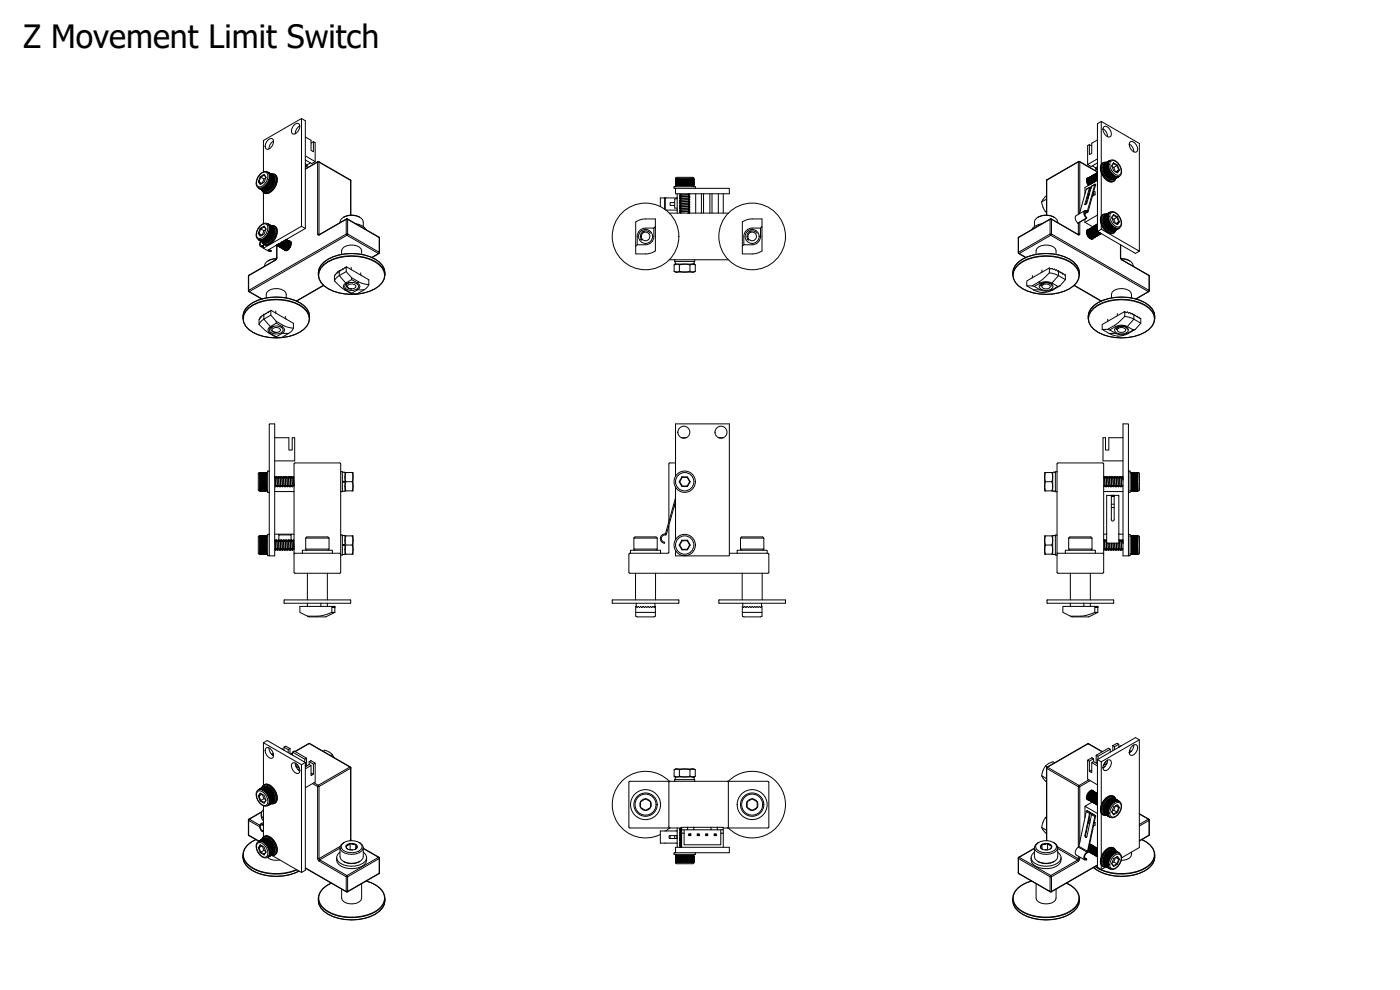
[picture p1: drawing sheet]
<svg xmlns="http://www.w3.org/2000/svg" width="420mm" height="297mm" viewBox="0 0 420 297" stroke-linecap="round" stroke-linejoin="round" font-family="sans-serif">
<defs><g id="words">
<text font-size="9.6" x="6.9" y="14.4">Z Movement Limit Switch</text>
</g></defs>
<!-- layer: Visible (ISO) -->
<g fill="none" stroke="#000" stroke-width=".3">
<path d="M88.4 37.4l1.1-.4a1.56 1.56 0 0 1 0 2.3l-1.1 .9h-.5a1.78 1.78 0 0 1 .5-2.8zM90 37.8a2.73 2.73 0 0 0-1.4 2.4M90.5 35.6l-11.4 6.6v9.4M330.5 36.4l-1.1 .7v32.3l11.4 6.6 1.1-.6M330.5 36.4l11.4 6.6v32.4l-11.4-6.6M330.5 36.4v12.9M331 38.6a2.73 2.73 0 0 1 1.4 2.4M331.1 38.2l.4-.3a2.28 2.28 0 0 1 1.9 2.9l-.3 .3a2.28 2.28 0 0 1-2-2.9zM77.7 56.4l1.4 .8zM77.8 56.5l1.4 .8zM77.9 56.5l1.4 .8zM78 56.5l1.4 .8z"/>
<path d="M78 52.3a1.95 1.95 0 0 1 2.3-.7l1.9 1.2a3.4 3.4 0 0 1-2.7 4.6l-2.3-1.3a2.97 2.97 0 0 1 .8-3.8zM78.1 56.6l1.4 .7zM78.1 53l1.2-.7 .6 .9-.6 1.5-1.2 .7-.6-.9zM78.2 56.6l1.4 .7zM78.3 56.6l1.4 .7zM78.4 56.5l1.4 .8zM78.5 56.5l1.2 .8M78.5 56.5l1.4 .8zM78.6 56.5l1.3 .7M78.6 56.5l1.4 .7zM78.6 55l-.9-.5 .6 .8M78.7 56.5l1.3 .7"/>
<path d="M78.8 56.4l1.4 .8zM78.8 56.4l1.3 .8M78.9 56.4l1.4 .7zM78.9 56.4l1.3 .7M79 56.3l1.4 .8zM79 57.2h.1M79 56.3l1.3 .8M79.1 57.8v9.3M79.1 57.3h.1M79.1 56.2l1.4 .8zM79.1 56.2l1.4 .8M79.2 57.3h.1"/>
<path d="M79.2 53.7l-.5 1.3M79.2 56.2l1.5 .7zM79.3 52.3l.5 1M79.3 56.1l1.3 .8M79.3 52.6l-1 .6-.2-.2M79.3 57.3h.1M79.4 56.1l1.4 .7zM79.4 56.1l1.3 .8M79.4 57.3h.1M79.5 56l1.4 .7M79.5 57.3h.1M79.5 55.9l1.4 .8z"/>
<path d="M79.6 55.9l1.4 .7M79.6 57.3h.1M79.7 55.8l1.3 .8zM79.7 55.7l1.4 .8M79.8 53.4l-.6 .3-.9-.5-.6 1.3h-.2M79.8 55.7l1.3 .8zM79.8 55.6l1.4 .7M79.9 57.2v.1M79.9 55.6l1.3 .7zM79.9 55.5l1.4 .7M80 57.2v.1M80 55.4l1.3 .8z"/>
<path d="M80 55.4l1.4 .7M80.1 55.3l1.3 .8zM80.1 55.2l1.4 .7M80.2 55.2l1.3 .7zM80.2 57.1v.1M80.2 55.1l1.4 .7M80.3 55l1.3 .8zM80.3 55l1.4 .6M80.4 54.9l1.3 .8zM80.4 51.7l1.4 .8zM80.5 57h.1M80.5 54.7l1.3 .9z"/>
<path d="M80.5 54.7l1.2 .9M80.5 51.7l1.4 .9zM80.5 41.9l1.1-.3a1.56 1.56 0 0 1 0 2.3l-.5 .5-1.1 .4a1.78 1.78 0 0 1 .5-2.9zM80.5 54.6l1.3 .8zM80.5 54.6l1.4 .8M80.6 56.9h.1M80.6 51.8l1.4 .8zM80.6 54.4l1.3 .9M80.6 54.4l1.3 .9zM80.7 51.9l1.3 .8zM80.7 54.3l1.3 .8zM80.7 54.3l1.3 .8"/>
<path d="M80.7 52l1.4 .8zM80.7 54.1l1.3 .9M80.8 54.1l1.3 .9zM80.8 52.1l1.3 .8zM80.8 54l1.3 .7M80.8 54l1.3 .8zM80.8 56.7v.1M80.8 52.2l1.4 .8zM80.8 53.8l1.4 .8M80.9 53.8l1.3 .9zM80.9 52.3l1.3 .8zM80.9 53.7l1.3 .8"/>
<path d="M80.9 53.6l1.3 .9zM80.9 52.3l1.3 .7M80.9 52.4l1.4 .8zM80.9 53.5l1.3 .8M80.9 53.5l1.3 .8zM80.9 52.4l1.3 .8M80.9 52.5l1.4 .8zM80.9 56.6h.1M80.9 53.4l1.4 .7M80.9 52.5l1.4 .8M80.9 53.3l1.4 .9zM81 52.6l1.3 .9z"/>
<path d="M81 53.2l1.3 .8M81 52.7l1.3 .7M81 53.2l1.3 .8zM81 52.8l1.3 .8zM81 53.1l1.3 .8M81 52.8l1.3 .7M81 52.9l1.3 .8zM81 53l1.3 .9zM81 52.9l1.3 .8M81 56.5h.1M81.2 56.4h.1M81.3 52.2a1.67 1.67 0 0 1 1.9 2.2 4 4 0 0 1-3.5 3.7 1.58 1.58 0 0 1-1.2-1.2"/>
<path d="M81.3 56.3h.1M81.4 56.1v.1M81.5 56h.1M81.6 55.9h.1M81.7 55.7h.1M81.8 52.5h.1M81.9 55.3l-.1 .1M81.9 52.6h.1M82 52.7h.1M82.1 52.7l-.1 .1M82.1 42.3a2.73 2.73 0 0 0-1.4 2.4M82.1 54.7v.1"/>
<path d="M82.1 52.8v.1M82.2 54.6h-.1M82.2 52.9l-.1 .1M82.2 53.1h.1M82.2 53.2h.1M82.2 53.3h.1M82.3 54.1l-.1 .1M82.3 53.4h.1M82.3 53.6h.1M82.3 53.7h.1M91.6 50.7l3.9-2.2 9.7 5.5M91.6 49.5l.6 .4-.6 .2"/>
<path d="M91.6 46.8l3 1.7-1.1 .6-1.9-1.1M91.6 41.1l1.8 1v3l.7 .4v-3M91.6 49.1l.6 .4M93.2 48.9l-1 .6v.4M93.4 42.9l.7-.4 .5 .3v5.7M105.2 54l.1 10.5M199.5 59.4h.2v3.5M199.5 59.4h-1.3v2.6M199.5 59.4v3.3M199.7 59.4h3.5M202.7 56.5h16.2v1.6h-16.2zM202.7 55.6h.1"/>
<path d="M202.7 53.7v1.9M202.7 55.6l.2 .4M202.7 53.7l.3-.5h4.9l.3 .5M202.7 53.7v1.9zM202.8 53.7v1.9zM202.9 53.7v1.9zM203 53.7v1.9zM203.1 53.7v1.9zM203.1 53.7v1.9M203.1 53.7l.1 1.9zM203.2 53.7v1.9M203.2 53.7l.1 1.9z"/>
<path d="M203.2 59.6h-.7v2.8h.7M203.2 58.1v5.8M203.3 53.7v1.9M203.3 53.7l.1 1.9zM203.4 53.7v1.9M203.4 53.7l.1 1.9zM203.5 53.7v1.9M203.6 53.7v1.9zM203.6 53.7v1.9M203.7 53.7l.1 1.9zM203.7 53.7v1.9M203.8 53.7l.1 1.9z"/>
<path d="M203.9 53.7v1.9M204 53.7l.1 1.9zM204 58.6h.1M204 59.1h.1M204 59.6h.1M204 58.6l.4 .3M204 59.1l.3 .2M204 58.1v.1M204 53.7v1.9M204 59.7l.4 .2M204 58.2l.4 .2M204.1 53.7l.1 1.9z"/>
<path d="M204.1 53.7v1.9M204.3 53.7l.1 1.9zM204.3 53.7v1.9M204.3 59.9l-.3 .2M204.3 58.9l-.3 .2M204.3 58.4l-.3 .2M204.3 59.3l.1 .1M204.4 59.4l-.4 .2M204.4 59.9h-.1M204.4 58.9h-.1M204.4 58.4h-.1M204.4 53.7l.1 1.9z"/>
<path d="M204.4 53.7v1.9M204.6 53.7l.1 1.9zM204.6 53.7v1.9M204.8 53.7l.1 1.9zM204.8 53.7v1.9M204.9 53.7l.1 1.9zM204.9 53.7v1.9M205.1 53.7l.1 1.9zM205.1 53.7v1.9M205.3 53.7l.1 1.9zM205.3 53.7v1.9M205.4 53.7l.1 1.9z"/>
<path d="M205.6 53.7l.1 1.9zM205.7 53.7v1.9M205.8 53.7l.1 1.9zM205.9 53.7v1.9M206 53.7l.1 1.9zM206 53.7v1.9M206.1 53.7l.1 1.9zM206.2 53.7v1.9M206.3 53.7l.1 1.9zM206.4 53.7v1.9M206.5 53.7v1.9zM206.5 53.7v1.9"/>
<path d="M206.6 53.7l.1 1.9zM206.6 58.6l.4 .3M206.6 59.6h.1M206.6 59.1h.1M206.6 58.1l.4 .3M206.6 59.6l.4 .3M206.6 59.1l.4 .3M206.6 58.1h.1M206.6 58.6h.1M206.7 53.7v1.9M206.8 53.7l.1 1.9zM206.8 53.7v1.9"/>
<path d="M206.9 53.7l.1 1.9zM207 53.7v1.9M207 59.9l-3 .2M207 59.4l-3 .2M207 58.4l-3 .2M207 58.9l-3 .2M207 58.9h.1M207 59.4h.1M207 59.9h.1M207 59.4l-.4 .2M207 58.9l-.4 .2M207 59.9l-.4 .2"/>
<path d="M207 58.4l-.4 .2M207.1 53.7v1.9zM207.1 53.7v1.9M207.2 53.7l.1 1.9zM207.2 53.7v1.9M207.3 53.7l.1 1.9zM207.4 53.7v1.9M207.5 53.7v1.9zM207.5 53.7v1.9M207.6 53.7v1.9zM207.6 53.7v1.9M207.7 53.7v1.9z"/>
<path d="M207.7 53.7v1.9M207.8 53.7v1.9zM207.8 53.7v1.9M207.9 53.7v1.9zM207.9 53.7v1.9M208 53.7v1.9zM208 53.7l.1 1.9zM208.1 53.7v1.9zM208.1 53.7l.1 1.9zM208.2 53.7v1.9zM208.2 53.7v2.1l-.2 .2M208.6 56.5v-.5h-6.3v.5h.4"/>
<path d="M208.8 58.1v5.8M210.5 58.1v5.8M211.1 58.1v5.8M213 58.1v5.8M213.7 58.1v5.8M215.6 58.1v5.8M217.1 58.1v5.8M314 59.8l.1 .2M314.1 58.8a2.53 2.53 0 0 0-.8 4l.4 .7M314.1 59.7l-1.5 .9M326.1 53.7h.1M326.2 53.6l-.1 .2"/>
<path d="M326.3 53.6l-.2 .3M326.3 53.6h.1M326.3 53.5l-.2 .4M326.4 59.4l.2 .1M326.4 55.3l.3 .3-.2-.2M326.5 53.5h-.2M326.6 53.4a1.59 1.59 0 0 0 .4 2M326.6 53.4a1.53 1.53 0 0 0 .4 2M326.7 53.3h.2h-.5a1.7 1.7 0 0 0 .3 2.3M326.7 53.3a1.47 1.47 0 0 0 .3 2.1M327 53.2a1.53 1.53 0 0 0 .4 2 1.56 1.56 0 0 1-.5-2M327 58.1l-.3 .1"/>
<path d="M327 53.2h.1M327 56.2l-1 .6-2 7.3M327.2 53.1h-.2a1.47 1.47 0 0 0 .4 2.1M327.2 56.3h.1M327.3 53a1.59 1.59 0 0 0 .4 2M327.3 53a1.53 1.53 0 0 0 .4 2M327.3 52.9v.1M327.5 56.3l-.3 .2M327.5 56.1l-.3 .2-1.4 5.1M327.5 52.9h-.1a1.47 1.47 0 0 0 .3 2.1M327.5 56.1l-.3 .2M327.6 43.8l-.7-.4-.5 .3v5.7"/>
<path d="M327.7 52.8a1.59 1.59 0 0 0 .4 2M327.7 52.7a1.54 1.54 0 0 0 .4 2.1M327.7 52.7h.1M327.7 52.7a1.47 1.47 0 0 0 .4 2.1M327.8 49.8l1 .5v.4M327.9 52.7h-.2M328 52.6a1.58 1.58 0 0 0 .4 2M328.1 52.5h-.1M328.1 57.9l.5 .5M328.1 57.9h.1M328.2 52.5h-.1a1.47 1.47 0 0 0 .3 2.1 1.52 1.52 0 0 1-.4-2.1M328.3 57.4l.3 .2v.8l-.8 .5"/>
<path d="M328.4 52.4a1.57 1.57 0 0 0 .4 2M328.4 52.3a1.52 1.52 0 0 0 .4 2.1M328.4 52.3h.1M328.6 52.3h-.2a1.47 1.47 0 0 0 .4 2.1M328.6 55.3l-1 .6-1.4 5-.6 .5 1.4-5.1h.2M328.7 52.2a1.58 1.58 0 0 0 .4 2M328.8 55.6v-.3h-.2l-2.2 7.9-1 .1a1.68 1.68 0 0 0 .7 2.1v-.2a1.08 1.08 0 0 1-.2-1.8l.4 .2M328.8 52.1h.1M328.8 52.1a1.51 1.51 0 0 0 .4 2.1M328.8 55.6l-2.3 7.9-.2 .1M328.8 55.6h.1M329 52.1h-.2"/>
<path d="M329.1 51.9a1.42 1.42 0 0 0 .3 1.9 1.4 1.4 0 0 1-.3-1.9zM329.1 51.9h.1M329.2 51.9a1.37 1.37 0 0 0 .2 1.9M329.3 51.9h-.1M329.4 51.5l-5.6-3.1-9.6 5.5-.1 10.6M329.4 50.4l-.6 .3 .6 .3M329.4 47.7l-3 1.7 1.1 .6 1.9-1.1M329.4 42l-1.8 1v3l-.7 .4v-3M329.4 51.8l-.2 .5 .2 .7-.2-.7zM329.4 51.8l-.2 .5 .2 .8M329.4 54.1l-3.8 2.2v1.9M329.4 50l-.6 .3"/>
<path d="M330.5 51.8v13M331.1 50.2l1.4-.8zM331.1 50.3l1.4-.7zM331.1 50.2h.1M331.1 50.3l.1 .1M331.2 50.1l1.3-.8zM331.2 50.5l1.3-.8zM331.2 50.5h.1M331.2 49.9l1.3-.7zM331.2 50.6l1.3-.7zM331.2 50.6h.1M331.2 49.8l1.3-.8z"/>
<path d="M331.2 50.8l1.3-.8zM331.2 50.8h.1M331.2 49.7l1.4-.8zM331.2 50.9l1.4-.7zM331.2 50.9h.1M331.3 49.6l1.3-.8zM331.3 51.1l1.3-.8zM331.3 51.1h.1M331.3 49.5l1.3-.8zM331.3 49.5h.1M331.3 49.3l2.3-1.3a3.4 3.4 0 0 1 2.6 4.6l-2.2 1.4a3.4 3.4 0 0 1-2.7-4.7zM331.3 51.3l1.4-.8z"/>
<path d="M331.3 51.3h.1M331.3 49.4l1.4-.8zM331.3 49.4h.1M331.4 51.4l1.3-.8zM331.4 51.4h.1M331.4 49.3l1.3-.8zM331.4 49.3h.1M331.4 51.6l1.4-.8zM331.5 51.6h-.1M331.5 49.2l1.3-.8zM331.5 49.2h.1M331.5 51.7l1.3-.8z"/>
<path d="M331.5 51.7h.1M331.5 49.1l1.4-.8zM331.5 49.1h.1M331.6 51.9l1.3-.8zM331.6 49.1l1.4-.8zM331.6 51.9h.1M331.6 49v.1M331.6 52l1.4-.7zM331.6 49l1.4-.8zM331.7 52h-.1M331.7 49h.1M331.7 52.2l1.4-.7z"/>
<path d="M331.8 52.2v.1M331.8 52.3l1.4-.7zM331.9 52.3v.1M331.9 52.5l1.4-.7zM331.9 52.5h.1M332 52.6l1.4-.7zM332.1 52.7l1.4-.6zM332.1 52.7l.1 .1M332.2 48.7a1.68 1.68 0 0 0-1.9 2.3 4 4 0 0 0 3.5 3.6 1.58 1.58 0 0 0 1.2-1.1M332.2 52.9l1.4-.7zM332.3 52.9h.1M332.3 53l1.5-.7z"/>
<path d="M332.4 53h.1M332.5 53.1l1.4-.7zM332.5 53.1h.1M332.5 49.3l-1.3 .8M332.5 49.5l-1.3 .8M332.5 49.6l-1.3 .8M332.5 49.2l-1.3 .7M332.5 49.7l-1.3 .9M332.5 49.1l-1.3 .7M332.5 49.9l-1.3 .8M332.5 49l-1.3 .7M332.5 50l-1.3 .9"/>
<path d="M332.6 53.2l1.4-.7zM332.6 48.9l-1.3 .7M332.6 50.2l-1.3 .8M332.6 50.3l-1.3 .9M332.7 50.5l-1.3 .8M332.7 53.3l1.4-.7zM332.7 50.6l-1.3 .9M332.7 53.3h.1M332.8 50.8l-1.3 .8M332.8 53.4l1.4-.7zM332.8 51l-1.2 .8M332.8 53.4h.1"/>
<path d="M332.9 51.1l-1.3 .9M332.9 53.5l1.4-.7zM333 53.5h.1M333 51.3l-1.3 .8M333.1 53.6l1.4-.8zM333.1 53.6h.1M333.1 51.5l-1.3 .8M333.2 53.7l1.4-.8zM333.2 51.6l-1.3 .8M333.2 53.6h.1M333.3 53.7l1.4-.7zM333.3 51.8l-1.3 .8"/>
<path d="M333.3 53.7h.1M333.4 53.8l1.4-.8zM333.4 51.9l-1.4 .7M333.5 53.7h.1M333.5 52l-1.3 .8M333.5 53.8l1.5-.7zM333.6 53.8h.1M333.6 52.2l-1.3 .8M333.7 53.8l1.4-.7zM333.7 49.9l.6 .3M333.7 53.8h.1M333.7 52.3l-1.3 .8"/>
<path d="M333.8 53.9l1.4-.8zM333.8 53.8v.1M333.9 52.4l-1.4 .8M333.9 53.9l1.4-.8zM333.9 53.8l.1 .1M334 52.5l-1.4 .7M334 53.9l1.4-.8zM334 53.8l.1 .1M334.1 52.6l-1.3 .8M334.1 53.9l1.4-.8zM334.2 49.1l-.5 .7M334.2 53.8v.1"/>
<path d="M334.2 52.7l-1.3 .8M334.2 48.9l1.2 .6 .6 1.6-.6 .8-1.2-.7-.6-1.5zM334.2 48.9v.2l1 .6-.9 .5 .5 1.3M334.2 53.8l1.4-.7zM334.3 53.8h.1M334.3 53.8l1.4-.8zM334.3 52.8l-1.3 .8M334.4 53.8h.1M334.4 53.8l1.4-.8zM334.4 52.8l-1.3 .8M334.4 53.7v.1M334.5 52.9l-1.3 .8"/>
<path d="M334.7 53l-1.3 .7M334.8 53l-1.3 .8M334.8 51.6l.9-.5-.5 .7M334.9 53l-1.3 .8M335 53.1l-1.3 .7M335.4 49.5l-.2 .2 .5 1.4h.3M338.9 43.2a2.73 2.73 0 0 1 1.4 2.4M339 42.8l.4-.4a2.28 2.28 0 0 1 1.9 3l-.3 .3a2.28 2.28 0 0 1-2-2.9zM77.7 72l1.4 .8zM77.8 72l1.4 .8zM77.9 72l1.4 .8zM78 72.1l1.4 .7z"/>
<path d="M78 67.8a1.95 1.95 0 0 1 2.3-.7l1.9 1.2a3.4 3.4 0 0 1-2.7 4.6l-2.3-1.3a2.96 2.96 0 0 1 .8-3.8zM78.1 72.1l1.4 .8zM78.1 68.5l1.2-.6 .6 .8-.6 1.5-1.2 .7-.6-.9zM78.2 72.1l1.4 .8zM78.2 72.3a1.14 1.14 0 0 0 .1 1.7l.5-.3h-.5l-.2-.3 .2-1.1M78.3 72.1l1.4 .7zM78.4 72.1l1.4 .7zM78.5 72l1.2 .8M78.5 72l1.4 .8zM78.6 72l1.3 .8M78.6 72l1.4 .7zM78.6 70.6l-.9-.6 .6 .8"/>
<path d="M78.7 72l1.3 .8M78.8 72l1.4 .7zM78.8 73.7l.3 .2M78.8 71.9l1.3 .8M78.9 71.9l1.4 .7zM78.9 71.9l1.3 .7M79 71.8l1.4 .8zM79 72.7h.1M79 71.8l1.3 .8M79.1 73.3v1.2l11.4-6.6v-32.3l1.1 .6v32.4l-11.4 6.6-2-1.3M79.1 72.8h.1M79.1 71.8l1.4 .7z"/>
<path d="M79.1 71.7l1.4 .8M79.2 72.8h.1M79.2 69.2l-.5 1.3M79.2 71.7l1.5 .7zM79.3 67.9l.5 .9M79.3 71.7l1.3 .7M79.3 68.1l-1 .6-.2-.2M79.3 72.8h.1M79.4 71.6l1.4 .7zM79.4 71.6l1.3 .8M79.4 72.8v.1M79.5 71.5l1.4 .7z"/>
<path d="M79.5 71.5l1.4 .7M79.5 72.8v.1M79.6 71.4l1.3 .8M79.6 72.8h.1M79.7 71.3l1.3 .8zM79.7 71.3l1.4 .7M79.8 68.9l-.6 .3-.9-.5-.6 1.3h-.2M79.8 71.2l1.3 .8zM79.8 71.1l1.4 .8M79.9 72.8h.1M79.9 71.1l1.3 .8zM79.9 71l1.4 .7"/>
<path d="M80 71l1.3 .7zM80 70.9l1.4 .7M80.1 70.8l1.3 .8zM80.1 72.7h.1M80.1 70.8l1.4 .6M80.2 70.7l1.3 .8zM80.2 72.6v.1M80.2 70.6l1.4 .7M80.3 70.5l1.3 .8zM80.3 70.5l1.4 .7 .1-.2M80.4 70.4l1.3 .8zM80.4 67.2l1.4 .8z"/>
<path d="M80.5 72.5h.1M80.5 70.2l1.3 .9zM80.5 70.2l1.3 .8M80.5 67.3l1.4 .8zM80.5 70.1l1.3 .9zM80.5 70.1l1.4 .8M80.6 72.4v.1M80.6 67.3l1.4 .8zM80.6 69.9l1.3 .9M80.6 69.9l1.3 .9zM80.7 67.4l1.3 .8zM80.7 69.8l1.3 .8z"/>
<path d="M80.7 69.8l1.3 .8M80.7 67.5l1.4 .8zM80.7 69.6l1.3 .9M80.8 69.6l1.3 .9zM80.8 74.8l.5 .4v.2l-1.1-.3M80.8 67.6l1.3 .8zM80.8 69.5l1.3 .7M80.8 69.5l1.3 .8zM80.8 72.2v.1M80.8 67.7l1.4 .8zM80.8 69.3l1.4 .8M80.9 69.3l1.3 .9z"/>
<path d="M80.9 67.8l1.3 .8zM80.9 69.2l1.3 .8M80.9 69.1l1.3 .9zM80.9 67.8l1.3 .8M80.9 67.9l1.4 .8zM80.9 69l1.3 .8M80.9 69l1.3 .9zM80.9 67.9l1.3 .8M80.9 68l1.4 .9zM80.9 68.9l1.4 .7M80.9 68.1l1.4 .7M80.9 68.8l1.4 .9z"/>
<path d="M81 68.1l1.3 .9zM81 68.7l1.3 .8M81 68.2l1.3 .7M81 68.7l1.3 .9zM81 68.3l1.3 .8zM81 68.6l1.3 .8M81 68.3l1.3 .7M81 68.4l1.3 .9zM81 68.5l1.3 .9zM81 68.4l1.3 .8M81 72l.1 .1M81.3 67.7a1.67 1.67 0 0 1 1.9 2.2 4 4 0 0 1-3.5 3.7 1.61 1.61 0 0 1-1.2-1.2"/>
<path d="M81.3 71.8h.1M81.4 71.7h.1M81.5 71.5h.1M81.6 71.4h.1M81.7 71.2v.1M81.8 68h.1M81.9 70.9h-.1M81.9 68.1h.1M82 68.2h.1M82.1 68.3h-.1M82.1 70.2v.1M82.1 68.3v.1"/>
<path d="M82.2 70.1l-.1 .1M82.2 68.4l-.1 .1M82.2 68.6h.1M82.2 68.7h.1M82.2 68.8h.1M82.3 69.6l-.1 .1M82.3 68.9v.1M82.3 69.1h.1M83 77.7a3.3 3.3 0 0 0-3.6 2v.2M83 73.6l.1 .1M83 77.6l-1.6 .2-1 .5M83.1 73.7a1.32 1.32 0 0 0 1.5-1.1 1.23 1.23 0 0 1-1.6 1v3.9l-.2 .4-8.2 4.8v4.7l3.9 2.3"/>
<path d="M83.3 73.7l.1 .1M83.4 73.8l.5 .1a2.11 2.11 0 0 0 1.2-1.6 1.83 1.83 0 0 1-1.6 1.6M83.7 73.9l.1 .1M83.8 73.1l-.7 .4 .7-.4M83.8 74.1h.1M84.2 74.3h.1M84.5 74.5h.1M84.6 72.6a1.42 1.42 0 0 1-1.4 1.1M84.7 74.5l.1 .2M84.9 74.7h.1M85.1 74.7l.1 .2M85.1 72.3a1.61 1.61 0 0 1-1.6 1.6"/>
<path d="M85.5 72.1a1.71 1.71 0 0 1-1.7 1.9M85.5 72.1a1.76 1.76 0 0 1-1.7 2M85.5 72.1a1.81 1.81 0 0 1-1.6 2M85.6 75.1h.1M85.8 71.9a1.83 1.83 0 0 1-1.6 2.4M85.8 71.9a1.79 1.79 0 0 1-1.7 2.3l-.1-.1M85.8 71.9a1.85 1.85 0 0 1-1.6 2.4M85.8 75.2h.1M85.9 71.8a1.78 1.78 0 0 1-1.4 2.7M85.9 71.8a1.74 1.74 0 0 1-1.4 2.6l-.1-.1M86 71.9a1.59 1.59 0 0 1 .4 1.8 1.59 1.59 0 0 1-1.5 1M86.2 72h.1"/>
<path d="M86.2 72a1.74 1.74 0 0 1-1.3 2.7M86.3 72a1.77 1.77 0 0 1-1.4 2.7M86.4 72.1a1.59 1.59 0 0 1 .3 1.8 1.59 1.59 0 0 1-1.5 1M86.6 72.2a1.74 1.74 0 0 1-1.4 2.7M86.6 72.2h.1M86.6 72.2a1.77 1.77 0 0 1-1.3 2.7M86.7 72.2l.4 .1a1.9 1.9 0 0 1-1.7 2.9l-.2-.4M86.7 72.3l.2 .1M86.9 72.4a1.69 1.69 0 0 1-1.3 2.7l-.2-.2M86.9 72.4a1.73 1.73 0 0 1-1.3 2.7M86.9 72.4a1.72 1.72 0 0 1-1.3 2.7M87.1 72.5l.3 .2"/>
<path d="M87.3 72.6l.1 .1M87.3 72.6h.1M90.5 67.9l1.1 .7M95.8 70.4l8.5-4.7 9.6 5.6v4.5M97.2 78.6a14.7 14.7 0 0 1 16.6 0 4.7 4.7 0 0 1-1.2 8 15.1 15.1 0 0 1-15.4-.8 4.6 4.6 0 0 1 0-7.2zM102 66.8a1.82 1.82 0 0 1 1.5-1.8 4.8 4.8 0 0 1 5.4 1l.1 2M102.5 76.3a2.19 2.19 0 0 1 2.5-2.8 3.1 3.1 0 0 1 3.5 1.7v1.1M103.1 65.2a4.9 4.9 0 0 1 4.9 0M106.7 67.1a4.1 4.1 0 0 1 3.2 1.8M113.9 75.8l-2.2 1.5M191.2 70.9a2.5 2.5 0 0 1 2.5-2.5h2.5a4.9 4.9 0 0 1-.5 4.1 2.5 2.5 0 0 1-2 .9h-2.5v-2.5M191.2 73.4l-.4 .5"/>
<path d="M193.5 69.3l-.8 .3M193.7 65.7l-1.5 .2-1.4 .7v9.6l4-.1 1.9-.8M193.7 65.7h3v2.3M195.2 70a1.65 1.65 0 0 0-2.4-.4 1.65 1.65 0 0 0-.2 2.4l-.4-.2M196.2 68.4l.5-.4v7.3M199.9 63h3.3M200.9 63.9h17.7M200.9 77.9h17.7M202.3 79.5a1.39 1.39 0 0 1 1.6 0M202.3 79.5v1.9M202.5 60.8h-1.3l-.1 .4 .1 .4h1.3M202.5 78v.4"/>
<path d="M202.5 78.4h.1M202.6 79l.2 .2M202.8 78.4l-.2 .6M203.9 79.5a5.2 5.2 0 0 1 3.2 0M203.9 79.5v1.9M204 60.1h.1M204 60.6h.1M204 61.1h.1M204 61.6h.1M204 62.1h.1M204 62.6h.1M204 63.1h.1"/>
<path d="M204 63.6h.1M204 63.1l.4 .3M204 61.6l.4 .3M204 60.1l.4 .3M204 63.6l.3 .2M204 62.1l.3 .2M204 61.1v.1M204 60.6l.3 .2M204 62.7l.4 .2M204 61.2l.3 .1M204.3 63.4l-.3 .2M204.3 62.9l-.3 .2"/>
<path d="M204.3 61.9l-.3 .2M204.3 61.4l-.3 .2M204.3 60.4l-.3 .2M204.3 63.8l.1 .1M204.3 62.3l.1 .1M204.3 60.8l.1 .1M204.4 63.9h-.1M204.4 62.4l-.4 .2M204.4 60.9l-.4 .2M204.4 63.4h-.1M204.4 62.9h-.1M204.4 61.9h-.1"/>
<path d="M204.4 61.4h-.1M204.4 60.4h-.1M206.6 60.1l.4 .3-3 .2M206.6 63.1l.4 .3M206.6 61.6l.4 .3M206.6 63.6h.1M206.6 62.6h.1M206.6 62.1h.1M206.6 61.1h.1M206.6 60.6h.1M206.6 63.6l.4 .3M206.6 62.6l.4 .3"/>
<path d="M206.6 62.1l.4 .3M206.6 61.1l.4 .3M206.6 60.6l.4 .3M206.6 63.1h.1M206.6 61.6h.1M206.6 60.1h.1M207 63.9h-.1M207 61.9l-3 .2M207 61.4l-3 .2M207 60.9l-3 .2M207 60.4l-3 .2M207 63.9h-.5"/>
<path d="M207 62.9l-3 .2M207 62.4l-3 .2M207 63.9h-.7M207 63.4l-3 .2M207 60.4h.1M207 60.9h.1M207 61.4h.1M207 61.9h.1M207 62.4h.1M207 62.9h.1M207 63.4h.1M207 63.9h.1"/>
<path d="M207 63.4l-.4 .2M207 62.4l-.4 .2M207 60.9l-.4 .2M207 62.9l-.4 .2M207 61.9l-.4 .2M207 61.4l-.4 .2M207 60.4l-.4 .2M207.1 79.5v1.9M207.9 79.2l.8 .3M207.9 79.2l-.8 .3M207.9 79.2h-5.2l-.4 .3M208.1 78.4l.2 .2-.2 .6"/>
<path d="M208.4 77.9l.1 .1M208.5 78l-.1 .4h-5.9M208.7 79.5v1.9M223.2 73.4l-.4 .5M223.2 70.9a2.5 2.5 0 0 1 2.5-2.5h2.5a4.9 4.9 0 0 1-.5 4.1 2.5 2.5 0 0 1-2 .9h-2.5v-2.5M225.5 69.3l-.8 .3M225.7 65.7l-1.5 .2-1.4 .7v9.6l4-.1 1.9-.8v-7.3l-.5 .4M225.7 65.7h3v2.3M227.2 70a1.65 1.65 0 0 0-2.4-.4 1.65 1.65 0 0 0-.2 2.4l-.4-.2M305.6 75.8l2.2 1.5M305.6 78.6a14.7 14.7 0 0 1 16.6 0 4.7 4.7 0 0 1-1.2 8 15.1 15.1 0 0 1-15.4-.8 4.6 4.6 0 0 1 0-7.2zM310.9 76.3a2.19 2.19 0 0 1 2.5-2.8 3.1 3.1 0 0 1 3.5 1.7v1.1"/>
<path d="M311.5 65.2a4.9 4.9 0 0 1 4.9 0M312.7 67.1a4.1 4.1 0 0 0-3.1 1.8M313.7 63.5l.4 .3M314.1 63.3l-.4 .2M317.4 66.8a1.81 1.81 0 0 0-1.4-1.8 4.8 4.8 0 0 0-5.4 1l-.2 2M323.6 70.3l-8.4-4.6-9.6 5.6v4.5M325.5 63.2l-2.5 1.5a1.65 1.65 0 0 0 .5 2.3l2.6-1.5M325.6 66.7l2.3 1.3 1.5-.8-1.4 .9M325.6 64.1v.5M325.6 65.8v.9M326.1 69.2h.1M326.2 69.1l-.1 .2"/>
<path d="M326.3 69.1h.1M326.3 63.6l-.8 .4M326.4 70.8a1.2 1.2 0 0 0 1.7 .6M326.5 69l-.4 .4 .2-.3M326.5 63.6l-1 .6M326.5 70.9a1.28 1.28 0 0 0 1.5 .7M326.6 68.9a1.78 1.78 0 0 0 1.7 2.5M326.6 68.9a1.73 1.73 0 0 0 1.7 2.5M326.6 68.9h.1M326.7 71.2l.6 .4h.6M326.7 68.8h.2h-.5a1.88 1.88 0 0 0 1.6 2.9l.3-.3M326.7 68.8a1.69 1.69 0 0 0 1.7 2.5l.1-.1"/>
<path d="M326.9 68.7a1.77 1.77 0 0 0 1.7 2.5M327 68.7a1.74 1.74 0 0 0 1.7 2.5M327 68.7h.1M327.2 68.6h-.2a1.69 1.69 0 0 0 1.7 2.5M327.3 68.5a1.77 1.77 0 0 0 1.7 2.5M327.3 68.5a1.74 1.74 0 0 0 1.7 2.5M327.3 68.5h.1M327.4 68.4a1.69 1.69 0 0 0 1.7 2.5l.1-.1M327.5 68.4h-.1M327.7 68.3a1.78 1.78 0 0 0 1.6 2.5M327.7 68.3a1.74 1.74 0 0 0 1.7 2.4M327.7 68.3h.1"/>
<path d="M327.7 68.2a1.68 1.68 0 0 0 1.7 2.5l.1-.1M327.8 71.6l-.2 .2M327.9 68.2h-.2M327.9 68h.1M328 71.6h.1M328 68.1a1.77 1.77 0 0 0 1.7 2.5M328 68.1a1.74 1.74 0 0 0 1.7 2.4M328 68.1h.1M328.2 68h-.1a1.68 1.68 0 0 0 1.7 2.5M328.3 71.4h.1M328.4 67.9a1.77 1.77 0 0 0 1.6 2.5M328.4 67.9a1.74 1.74 0 0 0 1.7 2.4"/>
<path d="M328.4 67.8v.1M328.6 67.8h-.2a1.68 1.68 0 0 0 .1 1.8 1.68 1.68 0 0 0 1.6 .7l.1-.1M328.7 67.7a1.77 1.77 0 0 0 1.7 2.5M328.8 67.6h.1M328.8 71l-.1 .1M329 67.6h-.2a1.67 1.67 0 0 0 .1 1.8 1.67 1.67 0 0 0 1.6 .7 1.67 1.67 0 0 1-1.6-.7 1.67 1.67 0 0 1-.1-1.7M329 71h.1M329.1 67.5a1.47 1.47 0 0 0 .3 1.9M329.1 67.4h.1M329.2 67.4a1.39 1.39 0 0 0 .2 1.9 1.42 1.42 0 0 1-.3-1.9M329.3 67.4h-.1M329.4 67.3l-.2 .6 .2 .7-.2-.8 .2-.5-.2 .5 .2 .7"/>
<path d="M329.4 64.5l-3.8 2.2M329.4 70.8h.1M329.5 69.5l.8 .5-.8-.5M329.7 70.5v.1M329.9 70.4l-.1 .1M330.1 70.3h.1M330.5 67.3v1.5M330.5 68.8l-1.1 .6M331.1 65.7l1.4-.8zM331.1 65.9l1.4-.8zM331.1 65.7h.1M331.1 65.9h.1"/>
<path d="M331.2 65.6l1.3-.8zM331.2 65.6h.1M331.2 66l1.3-.8zM331.2 66h.1M331.2 65.4l1.3-.7zM331.2 66.1l1.3-.7zM331.2 66.1v.1M331.2 65.3l1.3-.8zM331.2 66.3l1.3-.8zM331.2 66.3h.1M331.2 65.2l1.4-.8zM331.2 65.2h.1"/>
<path d="M331.2 66.5l1.4-.8zM331.2 66.5h.1M331.3 65.1l1.3-.8zM331.3 66.6l1.3-.8zM331.3 66.6h.1M331.3 65l1.3-.8zM331.3 65h.1M331.3 66.8l1.4-.8zM331.3 66.8h.1M331.3 64.9l1.4-.8zM331.3 64.9h.1M331.4 66.9l1.3-.7z"/>
<path d="M331.4 66.9h.1M331.4 64.8l1.3-.8zM331.4 64.8h.1M331.4 67.1l1.4-.8zM331.5 67.1h-.1M331.5 64.7l1.3-.8zM331.5 64.7h.1M331.5 67.2l1.3-.7zM331.5 64.7l1.4-.8zM331.5 67.2h.1M331.5 64.6h.1M331.6 67.4l1.3-.8z"/>
<path d="M331.6 64.6l1.4-.8zM331.6 64.6l-.3 .2a3.4 3.4 0 0 0 2.7 4.7l.3-.2M331.6 64.6l2-1.1a3.4 3.4 0 0 1 2.6 4.7l-1.9 1.1M331.6 67.4h.1M331.6 64.6h.1M331.6 67.5l1.4-.7zM331.6 64.5l1.4-.8zM331.7 67.5h-.1M331.7 64.5h.1M331.7 67.7l1.4-.7zM331.8 67.8l1.4-.6zM331.9 67.8v.1"/>
<path d="M331.9 68l1.4-.7zM332 68.1l1.4-.7zM332.1 68.3l1.4-.7zM332.1 68.2l.1 .1M332.2 64.2a1.68 1.68 0 0 0-1.9 2.3 4 4 0 0 0 3.5 3.6 1.58 1.58 0 0 0 1.2-1.1M332.2 68.4l1.4-.7zM332.3 68.4h.1M332.3 68.5l1.5-.7zM332.4 68.5v.1M332.5 68.6l1.4-.7zM332.5 68.6v.1M332.5 64.8l-1.3 .8"/>
<path d="M332.5 65l-1.3 .8M332.5 65.1l-1.3 .8M332.5 64.7l-1.3 .7M332.5 65.3l-1.3 .8M332.5 64.6l-1.3 .7M332.5 65.4l-1.3 .8M332.5 64.5l-1.3 .7M332.5 65.5l-1.3 .9M332.6 68.7l1.4-.7zM332.6 64.4l-1.3 .7M332.6 65.7l-1.3 .8M332.6 65.9l-1.3 .8"/>
<path d="M332.7 66l-1.3 .8M332.7 68.8l1.4-.7zM332.7 66.2l-1.3 .8M332.8 66.3l-1.3 .9M332.8 68.9l1.4-.7zM332.8 66.5l-1.2 .8M332.9 66.6l-1.3 .9M332.9 69l1.4-.7zM333 69h.1M333 66.8l-1.3 .8M333.1 69.1l1.4-.7zM333.1 69.1h.1"/>
<path d="M333.1 67l-1.3 .7M333.2 69.2l1.4-.8zM333.2 67.2l-1.3 .7M333.3 69.2l1.4-.7zM333.3 67.3l-1.4 .7M333.3 69.2h.1M333.4 69.3l1.4-.8zM333.4 67.4l-1.4 .7M333.5 69.3h.1M333.5 67.5l-1.3 .8M333.5 69.3l1.5-.7zM333.6 69.3h.1"/>
<path d="M333.6 67.7l-1.3 .8M333.7 69.3l1.4-.7zM333.7 65.4l.6 .4M333.7 69.3h.1M333.7 67.8l-1.3 .8M333.8 69.4l1.4-.8zM333.8 69.3v.1M333.9 67.9l-1.4 .8M333.9 69.4l1.4-.8zM333.9 69.3l.1 .1M334 68l-1.4 .7M334 69.4l1.4-.8z"/>
<path d="M334 69.4h.1M334.1 68.1l-1.4 .7M334.1 69.4l1.4-.8zM334.2 64.6l-.5 .7M334.2 69.3v.1M334.2 68.2l-1.4 .7M334.2 64.4l1.2 .7 .6 1.5-.6 .8-1.2-.7-.6-1.5zM334.2 64.4v.2l1 .6-.9 .6 .5 1.3M334.2 69.4l1.4-.8zM334.3 69.3h.1M334.3 69.3l1.4-.8zM334.3 68.3l-1.3 .8"/>
<path d="M334.4 69.3h.1M334.4 69.3l1.4-.8zM334.4 68.3l-1.3 .8M334.5 68.4l-1.3 .7M334.7 68.5l-1.3 .8M334.8 68.5l-1.3 .8M334.8 67.1l.9-.5-.5 .7M334.9 68.5l-1.3 .8M335 68.6l-1.3 .8M335.4 65.1l-.2 .1 .5 1.4h.3M336.3 73.5v3.9l.3 .5 8.3 4.8v4.7l-3.9 2.3M336.4 77.6l1.7 .2 .9 .5"/>
<path d="M336.4 77.7a3.4 3.4 0 0 1 3.7 2v.2M74.6 91.7a14.7 14.7 0 0 1 16.6 0 4.7 4.7 0 0 1-1.2 8 15.1 15.1 0 0 1-15.4-.9 4.6 4.6 0 0 1 0-7.1zM77.7 97.3v-1.4l.6-.9 .2 .1 .2-.5 .2 .1 .3-.4 .3 .1 .2-.4 .3 .1 .2-.4 .3 .1 .3-.4 .2 .1 .3-.4 6.8 3.9v1.5M77.7 97.3l3.1 2.7 2.1 1.2 1.6 .1a5.6 5.6 0 0 0 3.6-2.8M79.9 89.4a2.19 2.19 0 0 1 2.5-2.8 3.1 3.1 0 0 1 3.5 1.7v1.1M80.6 98.5l2.3-1.5 1.8 1 .5 .5 .2 .5-.2 .6-.5 .4-1.8 1-2.3-1.4-.2-.6zM81.3 98.2a3 3 0 0 1 3.6 .4l.1 .5a2.51 2.51 0 0 1-4.2 .1l.1-.5zM81.3 93.1v1.5l1.6 1.8M81.3 94.6a5.7 5.7 0 0 0-3.6 2.7M81.6 98.1l-.3 .4M81.7 98.8a1.67 1.67 0 0 1 2.5 0v.4a1.68 1.68 0 0 1-2.5 0zM82 97.9l-.4 .3"/>
<path d="M82.2 97.9a.92 .92 0 0 0-.8 1.2l.4 .4 1.1 .2h-.5M82.8 93.3v.6M82.9 96.4a9.7 9.7 0 0 0 4.6 2l.6 .1M82.9 96.4v.6M85.6 94.9v.7M85.9 95.7v.1M97.1 85.7l-8.1 4.6M100.4 84.3v-1.5l.5-.9 .2 .1 .2-.5 .3 .2 .2-.5 .3 .2 .2-.5 .3 .2 .3-.5 .2 .2 .3-.5 .2 .2 .3-.5 6.8 3.9v1.5M100.4 84.3l2.5 2.3 2.6 1.6h1.7a5.7 5.7 0 0 0 3.5-2.8M103.2 85.4l2.3-1.5 1.8 1 .5 .5 .2 .5-.2 .6-.5 .5-1.8 1-2.3-1.5-.2-.6zM103.9 85.2a3 3 0 0 1 3.6 .3l.1 .5a2.51 2.51 0 0 1-4.1 .1v-.5zM103.9 80v1.5l1.6 1.9"/>
<path d="M103.9 81.5a5.7 5.7 0 0 0-3.5 2.8M104.2 85l-.3 .5M104.6 85.4a1.74 1.74 0 0 1 2.2 .3v.4a1.67 1.67 0 0 1-2.5 0v-.4zM104.6 84.8l-.3 .3M104.8 84.8a.93 .93 0 0 0-.8 1.3l.4 .3 1.1 .3h-.4M105.4 80.2v.7M105.5 83.4a9.7 9.7 0 0 0 4.6 1.9l.6 .1M105.5 83.4v.5M105.5 88v.2M108.3 81.9v.6M108.5 82.6v.1M202.3 81.4l.8 .2"/>
<path d="M203.9 81.4l-.8 .2M203.9 81.4a5.3 5.3 0 0 0 3.2 0M207.1 81.4a1.42 1.42 0 0 0 1.6 0M208.7 81.4l-.5 .2h-5.1M308.1 84.3l6.8-3.9v1.5l-3 2.7-2.1 1.2h-1.7zM309.8 85.8l.6 .1M309.8 82.7v.6M310.4 85.9a5.1 5.1 0 0 1 7.1 0 5.1 5.1 0 0 1-7.1 0zM312.2 85.3a2.62 2.62 0 0 1 3.8 .6 1.83 1.83 0 0 1-2.2 1.3 1.6 1.6 0 0 1-1.9-1.4zM312.2 85.4l.2 .4M312.4 85.8a2.01 2.01 0 0 1 3.2-.3l.1 .4M312.7 85.7a1.66 1.66 0 0 1 2.5 0v.4a1.66 1.66 0 0 1-2.5 0z"/>
<path d="M312.7 81v.7M314.9 80.4l.5 .3 .3-.2 .4 .4 .4-.2 .3 .4 .3-.2 .3 .5 .3-.2 .2 .5 .3-.2 .2 .5 .3-.2 .3 .5 .2-.2 .3 .5 .2-.2v1.5l-1.6 1.9M314.9 81.9a9.7 9.7 0 0 1 4.8 2M315.3 85l.3 .4M315.3 85.1a1.93 1.93 0 0 0-2.9 .7M318.1 85.8a9.7 9.7 0 0 1-4.5 1.9 7.4 7.4 0 0 1-5.5-1.9M318.1 85.8l-.6 .1M322.3 85.7l8.1 4.6M328.3 91.7a14.7 14.7 0 0 1 16.6 0 4.7 4.7 0 0 1-1.3 8 15.1 15.1 0 0 1-15.3-.9 4.6 4.6 0 0 1 0-7.1zM330.8 97.4l6.8-3.9v1.4l-3.1 2.7-2.1 1.2h-1.6zM332.4 98.8l.6 .2M332.5 95.7v.7"/>
<path d="M333 99a5.1 5.1 0 0 1 7.1 0 5.1 5.1 0 0 1-7.1 0zM333.6 89.4a2.19 2.19 0 0 1 2.4-2.8 3.1 3.1 0 0 1 3.6 1.7v1.1M334.8 98.3a2.63 2.63 0 0 1 3.9 .6 2.09 2.09 0 0 1-3.1 1.2l-1.1-.8v-.5zM334.9 98.5l.1 .3M335 98.8a2.01 2.01 0 0 1 3.3-.2v.3M335.3 98.8a1.66 1.66 0 0 1 2.5 0v.4a1.67 1.67 0 0 1-2.5 0zM335.3 94.1v.6M337.6 93.5l.4 .3 .4-.2 .3 .4 .4-.2 .3 .4 .3-.2 .3 .4 .3-.1 .2 .4 .3-.1 .3 .4 .2-.1 .3 .4 .2-.1 .3 .4 .3-.1v1.5l-1.7 1.8M337.6 94.9a9.8 9.8 0 0 1 4.8 2.1M337.9 98.1l.3 .3M337.9 98.2a1.94 1.94 0 0 0-2.9 .6M340.7 98.8a9.7 9.7 0 0 1-4.5 2 7.5 7.5 0 0 1-5.4-2"/>
<path d="M340.7 98.8l-.6 .2M82.9 101v.2M80.8 127.2h1.6v39.6h-1.6zM82.4 131.3h4.3v3.7h1v-3.7h.7v7h-6M88.3 139h13.9l-.1 33-13.8-.2zM200.7 139.2v17.3M201 138.9h1.7M201 138.9l-.3 .3M206 131.3l-1.4 .1M215.7 131.3l1.4 .1M317.3 139h13.9l-.1 33-13.8-.2zM337 127.2h1.7v39.6h-1.7z"/>
<path d="M337 131.3h-4.2v3.7h-1v-3.7h-.8v7h6M78 141.8h1.9zM78 141.9h1.9zM78 142h1.9zM78 142l1.9 .1zM78 142.1h1.9zM78 142.2h1.9zM78 142.3h1.9zM78 142.4h1.9zM78 142.5l1.9 .1zM78 142.6l1.9 .1zM78 142.7l1.9 .1z"/>
<path d="M78 142.9l1.9 .1zM78 143l1.9 .1zM78 143.2l1.9 .1zM78 143.3l1.9 .1zM78 143.5l1.9 .1zM78 143.6l1.9 .1zM78 143.8l1.9 .1zM78 144l1.9 .1zM78 144.1l1.9 .1zM78 144.3l1.9 .1zM78 144.5l1.9 .1zM78 144.7l1.9 .1z"/>
<path d="M78 144.8l1.9 .1zM78 145l1.9 .1zM78 145.2l1.9 .1zM78 145.3l1.9 .1zM78 145.5l1.9 .1zM78 145.7l1.9 .1zM78 145.8l1.9 .1zM78 146h1.9zM78 146.1l1.9 .1zM78 146.2l1.9 .1zM78 146.4l1.9 .1zM78 146.5l1.9 .1z"/>
<path d="M78 146.6l1.9 .1zM78 146.7l1.9 .1zM78 146.8l1.9 .1zM78 146.9l1.9 .1zM78 147h1.9zM78 147.1h1.9zM78 147.1l1.9 .1zM78 147.2h1.9zM78 147.3h1.9zM78 141.8h2.1l.2 .2M78 141.8l-.5 .3v4.9l.5 .3M78 142.1h1.9"/>
<path d="M78 142.2h1.9M78 142.3h1.9M78 142.4h1.9M78 142.5h1.9M78 142.6h1.9M78 142.8h1.9M78 142.9h1.9M78 143h1.9M78 143.2h1.9M78 143.3h1.9M78 143.5h1.9M78 143.6h1.9"/>
<path d="M78 143.8h1.9M78 144h1.9M78 144.1h1.9M78 144.3h1.9M78 144.8h1.9M78 144.9h1.9M78 145.1h1.9M78 145.3h1.9M78 145.4h1.9M78 145.6h1.9M78 145.7h1.9M78 145.9h1.9"/>
<path d="M78 146h1.9M78 146.2h1.9M78 146.3h1.9M78 146.4h1.9M78 146.5h1.9M78 146.6h1.9M78 146.7h1.9M78 146.8h1.9M78 146.9h1.9M80.3 147.1l-.2 .2h-2.1M80.8 141.4h-.5v6.2h.5M82.4 147.5h5.8"/>
<path d="M82.4 145.8l.2-.1 .1 .3M82.5 143l.3 3M82.5 143l-.1 .2M82.5 143l.3 .4M82.7 146h.1M82.8 143.4h.1M82.8 146h.1M82.8 146l.2-.3 .3 .3M83 143l.3 3M83 143h.1M83 143l-.2 .4M83 143l.3 .4"/>
<path d="M83.3 143.4h.1M83.3 146h.1M83.3 146l.2-.3 .3 .3M83.5 143l.3 3M83.5 143h.1M83.5 143l-.2 .4M83.6 143l.2 3M83.6 143l.2 .4M83.8 146h.1M83.8 143.4h.1M84 143l.3 3M84 143l-.2 .4"/>
<path d="M84 143h.1M84 143l.3 .4M84.2 146l-.2-.3-.2 .3M84.2 146h.1M84.3 146h.1M84.3 143.4h.1M84.3 146l.2-.3 .2 .3M84.5 143l.3 3M84.5 143h.1M84.5 143l-.2 .4M84.6 143l.2 3M84.6 143l.2 .4"/>
<path d="M84.8 143.4h.1M84.8 146h.1M84.8 146l.2-.3 .3 .3M85 143l.3 3M85 143h.1M85 143l-.2 .4M85 143l.3 .4M85.3 146h.1M85.3 143.4h.1M85.3 146l.2-.3 .2 .3M85.5 143l.3 3M85.5 143h.1"/>
<path d="M85.5 143l-.2 .4M85.6 143l.2 3M85.6 143l.2 .4M85.7 146h.1M85.8 143.4h.1M85.8 146h.1M85.8 146l.2-.3 .3 .3M86 143l.3 3M86 143h.1M86 143l-.2 .4M86.1 143l.2 .4M86.3 143.4h.1"/>
<path d="M86.3 146h.1M86.3 146l.2-.3 .3 .3M86.5 143l.3 3M86.5 143h.1M86.5 143l-.2 .4M86.6 143l.2 3M86.6 143l.2 .4M86.8 146h.1M86.8 143.4h.1M87 143l.3 3M87 143h.1M87 143l-.2 .4"/>
<path d="M87.1 143l.2 3M87.1 143l.2 .4M87.2 146l-.2-.3-.2 .3M87.2 146h.1M87.3 146h.1M87.3 143.4h.1M87.3 146l.2-.3 .2 .3M87.5 143l.3 3M87.5 143h.1M87.5 143l-.2 .4M87.6 143l.2 3M87.6 143l.2 .4"/>
<path d="M87.8 143.4h.1M87.8 146h.1M88 143l.2 2.8M88 143h.1M88 143l-.2 .4M88.1 143l.1 2.7M88.1 143l.1 .3M88.2 146l-.2-.3-.2 .3M102.2 141.6h.5v5.9M102.2 147.5h.1M102.3 147.5h.4M102.7 147.5h.1"/>
<path d="M102.7 144.6h.8M102.7 144.4h.8M102.7 141.9l.2-.2 .6 .2M102.7 147.2l.2 .2 .6-.2M103.2 144.4v.2M103.5 145.9l.3 1.4M103.5 145.9v1.4h.3M103.5 145.9v-4.1h2.4v5.5h-2.1M103.8 141.8a4 4 0 0 0 0 2.7l-.3 1.4M103.8 144.5h1.9M105.7 144.5a4 4 0 0 1 0 2.8M105.7 141.8a4 4 0 0 1 0 2.7"/>
<path d="M200.7 157.7v8.1l-11.8 .2v6l41.8-.2-.1-5.8h-11.7M202.7 149.4l-2.9 10.6a1.66 1.66 0 0 0-1.4 2.3l.5 .5 .5 .2 .1-.2a1.2 1.2 0 0 1-1-1.4 1.2 1.2 0 0 1 1.4-1l2.8-9.9M202.7 142.9v-15.7h16.2v39.6h-16.2v-1.6M202.7 146.2v15.7M202.7 151.3l-.2 .2v.5l.2 .3M204 144.5l.7 1.3M204.7 143.1h1.6l.8 1.4-.8 1.5h-1.6l-.9-1.5zM204.7 146h1.6M204.7 143.1l1.5 .1M204.7 143.2l-.9 1.3M206.3 143.1l.8 1.4M207 144.5l-.8 1.3"/>
<path d="M313.5 141.8h2.4v5.5h-2.4zM313.8 141.8a3.9 3.9 0 0 0 0 2.7 3.9 3.9 0 0 0 0 2.8M313.8 144.5h1.9M315.7 141.8a3.9 3.9 0 0 1 0 2.7M315.7 144.5a3.9 3.9 0 0 1 0 2.8M315.9 147.2l.6 .2 .2-.2M315.9 141.9l.6-.2 .2 .2M317.2 141.6h-.5v5.9h.5M331.2 147.5h5.8M331.2 146l.2-.3 .3 .3M331.4 143l.3 3M331.4 143l-.2 .3"/>
<path d="M331.4 143h.1M331.4 143l.3 .4M331.7 146h.1M331.7 143.4h.1M331.9 145.7l-.2 .3M331.9 143l.3 3M331.9 143l-.2 .4M331.9 143h.1M331.9 145.7h.1M331.9 143l.2 .4M332 145.7l.1 .3M332.1 143.4h.1"/>
<path d="M332.2 146h.1M332.2 146l.2-.3 .3 .3M332.4 143l.3 3M332.4 143l-.2 .4M332.4 143h.1M332.4 143l.2 .4M332.6 143.4h.1M332.7 146h.1M332.7 146l.2-.3 .3 .3M332.9 143l.3 3M332.9 143l-.2 .4M332.9 143h.1"/>
<path d="M332.9 143l.3 .4M333.2 146h.1M333.2 143.4h.1M333.4 145.7l-.2 .3M333.4 143l.3 3M333.4 143l-.2 .4M333.4 143h.1M333.4 145.7h.1M333.4 143l.2 .4M333.5 145.7l.1 .3M333.5 148.6h.9M333.5 151.3h.9"/>
<path d="M333.5 152.3h.9M333.5 149h.9M333.6 143.4h.1M333.7 146h.1M333.7 146l.2-.3 .3 .3M333.9 143l.3 3M333.9 143l-.2 .4M333.9 143h.1M333.9 143l.2 .4M334.1 143.4h.1M334.2 146h.1M334.2 146l.2-.3 .3 .3"/>
<path d="M334.4 148.6v7.3l-.4 .5-.5-.5v-7.3h-1.4v14.4M334.4 148.6h1.4v14.4M334.4 143l.3 3M334.4 143l-.2 .4M334.4 143h.1M334.4 143l.3 .4M334.7 146h.1M334.7 143.4h.1M334.9 145.7l-.2 .3M334.9 143l.3 3M334.9 143l-.2 .4M334.9 143h.1"/>
<path d="M334.9 143l.2 .4M334.9 145.7h.1M335 145.7l.1 .3M335.1 143.4h.1M335.2 146h.1M335.2 146l.2-.3 .3 .3M335.4 143l.3 3M335.4 143l-.2 .4M335.4 143h.1M335.4 143l.3 .4M335.7 143.4h.1M335.7 146h.1"/>
<path d="M335.7 146l.2-.3 .3 .3M335.9 143l.3 3M335.9 143l-.2 .4M335.9 143h.1M335.9 143l.3 .4M336.2 146h.1M336.2 143.4h.1M336.4 145.7l-.2 .3M336.4 143l.3 3M336.4 143l-.2 .4M336.4 145.7h.1M336.4 143h.1"/>
<path d="M336.4 143l.3 .4M336.5 145.7l.1 .3M336.6 146h.1M336.7 143.4h.1M336.9 143l.1 1.1M336.9 143l-.2 .4M336.9 143h.1M336.9 143l.1 .9M336.9 143l.1 .2M337 145.8l-.1-.1-.2 .3M338.7 141.4h.5v6.2h-.5M339.2 147.1l.2 .2h2.1"/>
<path d="M339.6 144.5l1.9 .1zM339.6 147.3h1.9zM339.6 147.2h1.9zM339.6 147.1l1.9 .1zM339.6 147.1h1.9zM339.6 147h1.9zM339.6 146.9l1.9 .1zM339.6 146.8l1.9 .1zM339.6 146.7l1.9 .1zM339.6 146.6l1.9 .1zM339.6 146.5l1.9 .1zM339.6 146.4l1.9 .1z"/>
<path d="M339.6 146.2l1.9 .1zM339.6 146.1l1.9 .1zM339.6 146h1.9zM339.6 145.8l1.9 .1zM339.6 145.7l1.9 .1zM339.6 145.5l1.9 .1zM339.6 145.3l1.9 .1zM339.6 145.2l1.9 .1zM339.6 145l1.9 .1zM339.6 144.8l1.9 .1zM339.6 144.7l1.9 .1zM339.6 144.3l1.9 .1z"/>
<path d="M339.6 144.1l1.9 .1zM339.6 144l1.9 .1zM339.6 143.8l1.9 .1zM339.6 143.6l1.9 .1zM339.6 143.5l1.9 .1zM339.6 143.3l1.9 .1zM339.6 143.2l1.9 .1zM339.6 143l1.9 .1zM339.6 142.9l1.9 .1zM339.6 142.7l1.9 .1zM339.6 142.6l1.9 .1zM339.6 142.5l1.9 .1z"/>
<path d="M339.6 142.4h1.9zM339.6 142.3h1.9zM339.6 142.2h1.9zM339.6 142.1h1.9zM339.6 142l1.9 .1zM339.6 142h1.9zM339.6 141.9h1.9zM339.6 141.8h1.9zM339.6 142.1h1.9M339.6 142.2h1.9M339.6 142.3h1.9M339.6 142.4h1.9"/>
<path d="M339.6 142.5h1.9M339.6 142.6h1.9M339.6 142.8h1.9M339.6 142.9h1.9M339.6 143h1.9M339.6 143.2h1.9M339.6 143.3h1.9M339.6 143.5h1.9M339.6 143.6h1.9M339.6 143.8h1.9M339.6 144h1.9M339.6 144.1h1.9"/>
<path d="M339.6 144.3h1.9M339.6 144.8h1.9M339.6 144.9h1.9M339.6 145.1h1.9M339.6 145.3h1.9M339.6 145.4h1.9M339.6 145.6h1.9M339.6 145.7h1.9M339.6 145.9h1.9M339.6 146h1.9M339.6 146.2h1.9M339.6 146.3h1.9"/>
<path d="M339.6 146.4h1.9M339.6 146.5h1.9M339.6 146.6h1.9M339.6 146.7h1.9M339.6 146.8h1.9M339.6 146.9h1.9M341.5 141.8h-2.1l-.2 .2M341.5 141.8l.5 .3v4.9l-.5 .3M78 160.8h1.9zM78 160.9h1.9zM78 161h1.9zM78 161l1.9 .1z"/>
<path d="M78 161.1h1.9zM78 161.2h1.9zM78 161.3h1.9zM78 161.4h1.9zM78 161.5l1.9 .1zM78 161.6l1.9 .1zM78 161.7l1.9 .1zM78 161.9l1.9 .1zM78 162l1.9 .1zM78 162.2l1.9 .1zM78 162.3l1.9 .1zM78 162.5l1.9 .1z"/>
<path d="M78 162.6l1.9 .1zM78 162.8l1.9 .1zM78 163l1.9 .1zM78 163.1l1.9 .1zM78 163.3l1.9 .1zM78 163.5l1.9 .1zM78 163.7l1.9 .1zM78 163.8l1.9 .1zM78 164l1.9 .1zM78 164.2l1.9 .1zM78 164.3l1.9 .1zM78 164.5l1.9 .1z"/>
<path d="M78 164.7h1.9zM78 164.8l1.9 .1zM78 165h1.9zM78 165.1l1.9 .1zM78 165.2l1.9 .1zM78 165.4l1.9 .1zM78 165.5l1.9 .1zM78 165.6l1.9 .1zM78 165.7l1.9 .1zM78 165.8l1.9 .1zM78 165.9l1.9 .1zM78 166h1.9z"/>
<path d="M78 166.1h1.9zM78 166.1l1.9 .1zM78 166.2h1.9zM78 166.3h1.9zM78 160.8h2.1l.2 .2M78 160.8l-.5 .3v4.9l.5 .3M78 164.7h1.9M78 163h1.9M78 161.1h1.9M78 161.2h1.9M78 161.3h1.9M78 161.4h1.9"/>
<path d="M78 161.5h1.9M78 161.6h1.9M78 161.8h1.9M78 161.9h1.9M78 162h1.9M78 162.2h1.9M78 162.3h1.9M78 162.5h1.9M78 162.7h1.9M78 162.8h1.9M78 163.1h1.9M78 163.3h1.9"/>
<path d="M78 163.8h1.9M78 163.9h1.9M78 164.1h1.9M78 164.3h1.9M78 164.4h1.9M78 164.6h1.9M78 164.9h1.9M78 165h1.9M78 165.2h1.9M78 165.3h1.9M78 165.4h1.9M78 165.5h1.9"/>
<path d="M78 165.6h1.9M78 165.7h1.9M78 165.8h1.9M78 165.9h1.9M80.3 166.1l-.2 .2h-2.1M80.8 160.4h-.5v6.2h.5M82.4 160.3h5.8M82.5 164.7l-.1 .1M82.5 162l.3 3M82.5 162l-.1 .2M82.5 164.7l.3 .3M82.5 162l.3 .4 .2-.4"/>
<path d="M82.5 164.7h.1M82.8 165h.1M83 162l.3 3M83 162h.1M83 164.7h.1M83 164.7l-.2 .3M83 162l.3 .4 .2-.3M83.1 164.7l.2 .3M83.3 165h.1M83.5 162l.3 3M83.5 162h.1M83.5 162v.1"/>
<path d="M83.5 164.7h.1M83.5 164.7l-.2 .3M83.6 162l.2 3M83.6 162v.1M83.6 164.7l.2 .3M83.6 162.1l.2 .3 .2-.3M83.7 162.3v-1.8h3.6v1.9M83.7 160.3v.2M83.8 165h.1M84 164.7l-.2 .3M84 162l.3 3M84 162h.1"/>
<path d="M84 164.7l.3 .3M84 164.7h.1M84 162l.3 .4 .2-.4M84.3 165h.1M84.5 162l.3 3M84.5 162h.1M84.5 164.7h.1M84.5 164.7l-.2 .3M84.6 162l.2 3M84.6 164.7l.2 .3M84.6 162.1l.2 .3 .2-.3M84.8 165h.1"/>
<path d="M85 164.7l-.2 .3M85 162l.3 3M85 162h.1M85 164.7l.3 .3M85 164.7h.1M85 162v.1M85 162l.1 .1M85.1 162.1l.2 .3 .2-.3M85.3 165h.1M85.3 180l19.9 .1-.1 .9h-19.8M85.3 180v1M85.5 164.7l-.2 .3"/>
<path d="M85.5 162l.3 3M85.5 162h.1M85.5 164.7l.2 .3M85.5 164.7h.1M85.6 162l.2 3M85.6 162l.2 .4 .2-.4M85.7 165h.1M86 162l.3 3M86 162h.1M86 164.7h.1M86 164.7l-.2 .3M86.1 162l.2 .4 .2-.3"/>
<path d="M86.1 164.7l.2 .3M86.3 165h.1M86.5 162l.3 3M86.5 162h.1M86.5 162v.1M86.5 164.7h.1M86.5 164.7l-.2 .3M86.6 162l.2 3M86.6 162v.1M86.6 164.7l.2 .3M86.8 165h.1M87 164.7l-.2 .3"/>
<path d="M87 162l.3 3M87 162h.1M87 162l-.2 .4-.2-.3M87 164.7l.3 .3M87 164.7h.1M87.1 162l.2 3M87.1 162l.2 .4M87.3 165h.1M87.3 160.3v.2M87.5 162l.3 3M87.5 162h.1M87.5 162l-.2 .4"/>
<path d="M87.5 164.7h.1M87.5 164.7l-.2 .3M87.6 162l.2 3M87.6 162l.2 .4 .2-.3M87.6 164.7l.2 .3M87.8 165h.1M88 162l.2 2.8M88 162h.1M88 162v.1M88 164.7h.1M88 164.7l-.2 .3M88.1 162l.1 2.7"/>
<path d="M88.1 162v.1M88.1 164.7l.1 .3M88.1 162.1l.1 .2M88.2 166.3l.3-.3h13.4l.3 .3M90.7 166v-.9h9v.9M91.7 164.7h7M91.7 161.4l.4-.3h6.3l.3 .3M91.7 161.4h7M91.7 164.7l.4 .4M91.7 161.4v3.3M92.2 172v8M98.2 172v8"/>
<path d="M98.7 164.7l-.3 .4M98.7 161.4v3.3M102.3 160.5h.4M102.3 160.5l-.1 .1M102.7 160.5v.1M102.7 160.6v5.9h-.5M102.7 163.6h.8M102.7 163.4h.8M102.7 160.9l.6-.2 .2 .2M102.7 166.2l.2 .2 .6-.2M103.2 163.4v.2M103.5 164.9l.3 1.4"/>
<path d="M103.5 164.9v1.4h.3M103.5 164.9v-4.1h2.4v5.5h-2.1M103.8 160.8a4 4 0 0 0 0 2.7l-.3 1.4M103.8 163.5h1.9M105.7 163.5a4 4 0 0 1 0 2.8M105.7 160.8a4 4 0 0 1 0 2.7M189.2 166v-.9h9v.9M190.2 164.7h7M190.2 161.4l.4-.3h6.3l.3 .3M190.2 161.4h7M190.2 164.7l.4 .4M190.2 161.4v3.3"/>
<path d="M190.7 172v8M196.7 172v8M197.2 164.7l-.3 .4M197.2 161.4v3.3M204 163.5l.7 1.3M204.7 162.1h1.6l.8 1.4-.8 1.5h-1.6l-.9-1.5zM204.7 165v-.2l1.6 .2M204.7 162.1l1.5 .1M204.7 162.2l-.9 1.3M206.3 162.1l.8 1.4M207 163.5l-.8 1.3M218.9 166h.1"/>
<path d="M221.2 166v-.9h9v.9M222.2 164.7h7M222.2 161.4l.4-.3h6.3l.3 .3M222.2 161.4h7M222.2 164.7l.4 .4M222.2 161.4v3.3M222.7 172v8M228.7 172v8M229.2 164.7l-.3 .4M229.2 161.4v3.3M313.5 160.8h2.4v5.5h-2.4zM313.8 160.8a3.9 3.9 0 0 0 0 2.7 3.9 3.9 0 0 0 0 2.8"/>
<path d="M313.8 163.5h1.9M315.7 160.8a3.9 3.9 0 0 1 0 2.7M315.7 163.5a3.9 3.9 0 0 1 0 2.8M315.9 166.2l.2 .2 .6-.2M315.9 160.9l.6-.2 .2 .2M317.2 160.6h-.5v5.9h.5M317.2 166.3l.3-.3h13.4l.3 .3M319.7 166v-.9h9v.9M320.7 164.7h7M320.7 161.4l.4-.3h6.3l.3 .3M320.7 161.4h7M320.7 164.7l.4 .4"/>
<path d="M320.7 161.4v3.3M321.2 172v8M327.2 172v8M327.7 164.7l-.3 .4M327.7 161.4v3.3M331.2 160.3h.9M331.4 162.1l-.2 .2M331.4 164.7l-.2 .3M331.4 162l.3 3M331.4 162h.1M331.4 164.7h.1M331.4 164.7l.3 .3"/>
<path d="M331.4 162l.3 .4 .2-.4M331.7 165h.1M331.9 164.7l-.2 .3M331.9 162l.3 3M331.9 162h.1M331.9 164.7h.1M331.9 162l.2 .4M332 164.7l.2 .3M332.1 163h.1M332.1 163h3.7M332.2 165h.1M332.4 164.7l-.2 .3"/>
<path d="M332.4 164.7h.1M332.5 164.7l.2 .3M332.5 163l.2 2M332.7 165h.1M332.9 164.7l-.2 .3M332.9 164.7h.1M332.9 164.7l.3 .3M333 163l.2 2M333.2 165h.1M333.4 164.7l-.2 .3M333.4 164.7h.1M333.5 164.7l.1 .3"/>
<path d="M333.6 165h.1M333.7 165h.1M333.7 165l-.2-2 .2 2M333.9 164.7l-.2 .3M333.9 164.7h.1M334 164.7l.2 .3M334.2 165h.1M334.2 165l-.2-2 .2 2M334.4 164.7l-.2 .3M334.4 164.7h.1M334.4 164.7l.3 .3M334.5 163l.2 2"/>
<path d="M334.7 165h.1M334.9 164.7l-.2 .3M334.9 164.7h.1M335 164.7l.2 .3M335 163l.2 2M335.2 165h.1M335.4 164.7l-.2 .3M335.4 164.7h.1M335.5 164.7l.2 .3M335.5 163l.2 2M335.7 165h.1M335.8 163h.1"/>
<path d="M335.8 160.3h1.2M335.9 162.1l-.1 .2M335.9 164.7l-.2 .3M335.9 162l.3 3M335.9 162h.1M335.9 164.7h.1M335.9 164.7l.3 .3M335.9 162l.3 .4 .2-.4M336.2 165h.1M336.4 164.7l-.2 .3M336.4 162l.3 3M336.4 162h.1"/>
<path d="M336.4 164.7h.1M336.4 162l.3 .4 .2-.4M336.5 164.7l.2 .3M336.9 162l.1 1.1M336.9 162h.1M336.9 164.7l-.2 .3M336.9 164.7h.1M336.9 162l.1 .9M337 164.7v.1M337 162.1v.1M338.7 160.4h.5v6.2h-.5M339.2 166.1l.2 .2h2.1"/>
<path d="M339.6 163.5l1.9 .1zM339.6 166.3h1.9zM339.6 166.2h1.9zM339.6 166.1l1.9 .1zM339.6 166.1h1.9zM339.6 166h1.9zM339.6 165.9l1.9 .1zM339.6 165.8l1.9 .1zM339.6 165.7l1.9 .1zM339.6 165.6l1.9 .1zM339.6 165.5l1.9 .1zM339.6 165.4l1.9 .1z"/>
<path d="M339.6 165.2l1.9 .1zM339.6 165.1l1.9 .1zM339.6 165h1.9zM339.6 164.8l1.9 .1zM339.6 164.7h1.9zM339.6 164.5l1.9 .1zM339.6 164.3l1.9 .1zM339.6 164.2l1.9 .1zM339.6 164l1.9 .1zM339.6 163.8l1.9 .1zM339.6 163.7l1.9 .1zM339.6 163.3l1.9 .1z"/>
<path d="M339.6 163.1l1.9 .1zM339.6 163l1.9 .1zM339.6 162.8l1.9 .1zM339.6 162.6l1.9 .1zM339.6 162.5l1.9 .1zM339.6 162.3l1.9 .1zM339.6 162.2l1.9 .1zM339.6 162l1.9 .1zM339.6 161.9l1.9 .1zM339.6 161.7l1.9 .1zM339.6 161.6l1.9 .1zM339.6 161.5l1.9 .1z"/>
<path d="M339.6 161.4h1.9zM339.6 161.3h1.9zM339.6 161.2h1.9zM339.6 161.1h1.9zM339.6 161l1.9 .1zM339.6 161h1.9zM339.6 160.9h1.9zM339.6 160.8h1.9zM339.6 164.7h1.9M339.6 163h1.9M339.6 161.1h1.9M339.6 161.2h1.9"/>
<path d="M339.6 161.3h1.9M339.6 161.4h1.9M339.6 161.5h1.9M339.6 161.6h1.9M339.6 161.8h1.9M339.6 161.9h1.9M339.6 162h1.9M339.6 162.2h1.9M339.6 162.3h1.9M339.6 162.5h1.9M339.6 162.7h1.9M339.6 162.8h1.9"/>
<path d="M339.6 163.1h1.9M339.6 163.3h1.9M339.6 163.8h1.9M339.6 163.9h1.9M339.6 164.1h1.9M339.6 164.3h1.9M339.6 164.4h1.9M339.6 164.6h1.9M339.6 164.9h1.9M339.6 165h1.9M339.6 165.2h1.9M339.6 165.3h1.9"/>
<path d="M339.6 165.4h1.9M339.6 165.5h1.9M339.6 165.6h1.9M339.6 165.7h1.9M339.6 165.8h1.9M339.6 165.9h1.9M341.5 160.8h-2.1l-.2 .2M341.5 160.8l.5 .3v4.9l-.5 .3M92.2 181v.9M96.3 181v.9M98.2 181v.9M99.6 183.7l-1.6 .6a12.7 12.7 0 0 1-5.7 .6l.4 .2h5l2.8-1.4"/>
<path d="M100 181.9h.3l-.1 .4zM100.3 181.9h.1v.4zM100.4 181.9l.1 .4zM100.5 183.7h-.9v-1.8h.4l-.2 .4-.2-.4h-9.6v1.8l2.3 1.2M100.5 181.9v1.8M183.8 180h19.8l.1 .9-19.9 .1zM190.8 181.9v3l.4 .2h5l.5-.2v-3M190.8 183.7h5.9M190.9 181l-.1 .9M196.5 181l.2 .9-.4 .4-.3-.4-.4 .4-.4-.4-.4 .4-.3-.4-.4 .4-.4-.4-.3 .4-.4-.4-.4 .4-.3-.4-.4 .4-.4-.4-.3 .4-.4-.4M215.8 180h19.8l.1 .9-19.9 .1zM222.8 181.9v3l.4 .2h5l.5-.2v-3"/>
<path d="M222.8 183.7h5.9M222.9 181l-.1 .9M228.5 181l.2 .9-.4 .4-.4-.4-.3 .4-.4-.4-.4 .4-.3-.4-.4 .4-.4-.4-.3 .4-.4-.4-.4 .4-.3-.4-.4 .4-.4-.4-.3 .4-.4-.4M314.3 180h19.8l.1 .9-19.9 .1zM321.2 181.9h-2.2v1.8l2.3 1.2a13.3 13.3 0 0 0 7.3-1.2M321.2 181.9h7.4v1.8M321.2 181v.9M325.3 181v.9M327.2 181v.9M328.6 183.7h.9l-2.8 1.4h-5l-.4-.2M328.6 181.9h.4l.1 .4 .3-.4 .1 .4v-.4l-.1 .4-.1-.4h-.3l-.2 .4zM329.4 181.9h.1"/>
<path d="M329.5 181.9v1.8M77.2 237.2l2.3-1.3a3.4 3.4 0 0 1 2.7 4.7l-2.3 1.3a3.4 3.4 0 0 1-2.7-4.7zM77.7 236.9l1.4-.8zM77.8 236.9l1.4-.8zM77.9 236.8l1.4-.8zM78 236.8l1.4-.8zM78.1 236.8l1.4-.8zM78.1 238l1.2 .7 .6 1.5-.6 .8-1.2-.7-.6-1.5zM78.2 236.8l1.4-.8zM78.3 238.1l-.6 .7h-.2M78.3 236.8l1.4-.8zM78.4 236.8l1.4-.8z"/>
<path d="M78.5 236.8l1.4-.7zM78.5 236.4a1.67 1.67 0 0 1 2.9-.5 4 4 0 0 1 1.4 4.8 1.6 1.6 0 0 1-1.5 .5M78.6 236.9l1.4-.8zM78.6 238.3l-.9 .5 .6 1.4 .9-.6 .6 .3M78.7 238.3l.5 1.3M78.8 236.9l1.4-.7zM78.9 237l1.4-.8zM79 237l1.4-.7zM79 236.1h.1M79.1 222.9l1.1-.7 11.4 6.6v32.3l-1.1 .7M79.1 222.9v12.7M79.1 222.9l11.4 6.5"/>
<path d="M79.1 236.1h.1M79.1 237.1l1.4-.7zM79.2 236v.1M79.2 237.2l1.5-.8zM79.3 236h.1M79.4 237.3l1.4-.8zM79.4 236h.1M79.5 237.4l1.4-.8zM79.5 236h.1M79.6 237.5l1.4-.7zM79.6 236h.1M79.7 224.6l.3-.3a2.28 2.28 0 0 1 2 2.9l-.4 .3a2.28 2.28 0 0 1-1.9-2.9z"/>
<path d="M79.7 237.6l1.4-.7zM79.7 236l-1.2 .8M79.8 236.1h.1M79.8 237.7l1.4-.7zM79.9 236l-1.3 .8M79.9 236.1h.1M79.9 237.8l1.4-.7zM80 236.1l-1.3 .8M80 236.1h.1M80 238l1.4-.7zM80.1 236.1l-1.3 .8M80.1 236.2h.1"/>
<path d="M80.1 238.1l1.4-.7zM80.2 238.2l1.4-.7zM80.2 236.2l-1.3 .8M80.3 238.4l1.4-.7zM80.4 236.3l-1.4 .7M80.4 238.5l1.4-.7zM80.5 236.4l-1.4 .7M80.5 238.7l1.3-.8zM80.6 238.8l1.3-.7zM80.6 236.5l-1.3 .7M80.7 239l1.3-.8zM80.7 239.1l1.4-.7z"/>
<path d="M80.7 224.4a2.73 2.73 0 0 0 1.4 2.4M80.7 236.6l-1.3 .7M80.8 239.3l1.3-.8zM80.8 236.6l.1 .1M80.8 236.6l-1.3 .8M80.8 239.5l1.4-.8zM80.9 239.6l1.3-.8zM80.9 239.8l1.3-.8zM80.9 239.9l1.4-.8zM81 236.8l-1.4 .7M81 236.8l.1 .1M81.1 236.8l-1.4 .8"/>
<path d="M81.2 237l-1.4 .7M81.3 237.1l.1 .2M81.3 237l-1.4 .8M81.4 237.2l-1.4 .8M81.5 226.3h.1M81.5 237.4l-1.4 .7M81.6 237.6l-1.4 .6M81.7 237.6v.1M81.7 237.6l-1.4 .8M81.7 237.8l-1.2 .8M81.8 237.8v.1M81.8 237.9l-1.3 .9"/>
<path d="M81.9 238h.1M81.9 238.1l-1.3 .8M82 238.2l-1.3 .9M82 238.1l-.1 .1M82 226l-.5 .3 .6 .4M82 238.4l-1.3 .8M82 238.3h.1M82.1 238.5h.1M82.1 238.5l-1.3 .9M82.1 238.6h.1M82.1 238.7l-1.3 .8M82.2 238.8h.1"/>
<path d="M82.2 238.9l-1.3 .8M82.2 238.9h.1M82.3 239.9l-1.3 .8M82.3 239.3l-1.3 .8M82.3 239.1l-1.4 .7M82.3 239.9h.1M82.3 239.4h.1M82.3 239.8l-1.3 .7M82.3 239.8h.1M82.3 239.6l-1.3 .8M82.3 239.7h.1M82.3 239.2l-1.4 .8"/>
<path d="M82.3 239.5l-1.3 .8M84.4 224.6l.6 .3M85 224.9v.1M85.2 224.2l.6-.3 1.2 .7-.5 .3zM85.2 224.2v.9M86.5 224.9v.9M87 224.6v1.5M87.6 229.2l.3-.3a2.28 2.28 0 0 1 2 2.9l-.4 .3a2.28 2.28 0 0 1-1.9-2.9zM87.8 225.7l.5-.3 3.7 2.1-.5 .3zM87.8 225.9l-.6 .3M87.8 225.7v.9M88.5 225.5l4.5-2.4 12.2 7"/>
<path d="M88.6 228.9a2.73 2.73 0 0 0 1.4 2.4M88.8 229.9l1.1 .6M89.1 229.3v.8M89.4 230.9l.6 .3M89.5 229.8v.5M91.5 227.8v.9M91.6 230.1l1.2-.7 .6 .3-1.8 1M91.6 228.8l-1.1 .6v32.4l-8.7-5.1M91.6 229.6l.1 .5M91.6 229.6h.1M92 227.5v2.4M92.8 228.5l.5-.3 1.3 .8-.5 .3z"/>
<path d="M92.8 228.5v.9M93.4 232.1l.7 .2M94.1 229.3v3l-.7 .4v-3M94.6 229v5.7l-3 1.7M97 225.4l.5-.3 1.3 .5 .9 .8M99.2 226.7l.5-.3 .6 .9M105.2 230.1l.2 22.1M200.7 234.7v13.4M200.9 234.4a10 10 0 0 0-17 5.4 10 10 0 0 0 14.3 10.6M201 234.4l-.3 .3M202.3 232.9a1.42 1.42 0 0 0 1.6 0M202.3 232.9l.4 .2h5.2"/>
<path d="M202.3 231v1.9M202.5 234v.4M202.5 234.4h.1M202.5 233.9v.1M202.5 233.9h5.9v.5M202.8 233.1l-.2 .2 .2 .6M203.1 230.7l-.8 .3M203.1 230.7l.8 .3M203.1 230.7h4.8M203.9 231a5.3 5.3 0 0 1 3.2 0M203.9 232.9a5.3 5.3 0 0 0 3.2 0M203.9 231v1.9"/>
<path d="M207.1 232.9l.8 .2M207.1 231v1.9M207.9 230.7l-.8 .3M207.9 230.7l.8 .3M208.1 233.1l.2 .2-.2 .6M208.7 232.9l-.8 .2M208.7 231v1.9M218.3 234.4l-29.5 .2 .1 13.8h15.7M218.3 234.4l12.4 .2v13.5l-.3 .3h-12.1M218.3 234.4l.3 .3v13.4l-.3 .3M218.6 234.4a10 10 0 0 1 14.2-.1 10 10 0 0 1 0 14.2 10 10 0 0 1-14.2-.1M312.6 232.8l1.4 .7 .1-.1"/>
<path d="M313.7 229.9l-.4 .6a3.6 3.6 0 0 0-.5 2.6l1.3 1.4M313.7 229.9l.6 .3M314 233.5l.1 .1M316.5 228.9l-.5-.3-1.3 .5-1 .8M326 239.3l.6 .6M326.1 239.7h.1M326.3 239.8l-.3-.5 .4 .5M326.4 239.8h.1M326.4 228.1l1.3-.7 .5 .3-1.3 .7zM326.4 228.1v5.7l3 1.7M326.9 228.4v3l.7 .4v-3M327.6 231.2l-.7 .2"/>
<path d="M327.6 237.1h.1M327.7 237.1h.1M327.7 237.2l.1 .1M328 237.3a1.76 1.76 0 0 0-1.3 2.7M328 237.3a1.74 1.74 0 0 0-1.3 2.7M328 237.3h.1M328.2 237.5l-.1-.1a1.68 1.68 0 0 0-1.5 .9 1.68 1.68 0 0 0 .2 1.8h.1M328.2 227.7v.8M328.3 237.5l-.3-.3a1.89 1.89 0 0 0-1.6 2.8l.4 .1M328.4 237.5a1.77 1.77 0 0 0-1.4 2.7M328.4 237.6a1.68 1.68 0 0 0-1.3 2.7h.2M328.6 237.7l-.2-.2a1.73 1.73 0 0 0-1.3 2.7"/>
<path d="M328.7 237.7a1.77 1.77 0 0 0-1.3 2.7M328.8 237.7a1.73 1.73 0 0 0-1.4 2.7M328.8 237.7h.1M328.8 237.8a1.69 1.69 0 0 0-1.3 2.7h.1M328.8 237.8l.1 .1M329 226.6l3.7-2.1 .5 .3-3.7 2.1zM329 226.6v2.4M329.1 237.9a1.77 1.77 0 0 0-1.4 2.7M329.1 237.9a1.73 1.73 0 0 0-1.3 2.7M329.1 237.9v.1M329.3 238.1l-.2-.1a1.69 1.69 0 0 0-1.3 2.7h.2M329.4 238.3a1.85 1.85 0 0 0-.9 2.7"/>
<path d="M329.4 238.3a1.81 1.81 0 0 0-.9 2.8h.2M329.4 238.1a1.77 1.77 0 0 0-1.2 2.8h.1M329.4 228.7v.5l-1.2-.7-.6 .3 1.8 1M329.4 238.1a1.79 1.79 0 0 0-1.3 2.7M329.4 238.7a1.78 1.78 0 0 0-.6 2.6M329.4 239.3a1.41 1.41 0 0 0 0 2.2l-.2-.6 .2-.8-.2 .8 .2 .6-.2-.6 .2-.8M329.4 238.7a1.61 1.61 0 0 0-.4 2.6M329.4 238.1a1.8 1.8 0 0 0-1.3 2.7M329.4 238.3a1.89 1.89 0 0 0-1 2.7M329.4 238.7a1.82 1.82 0 0 0-.6 2.5M329.4 227.9l1.1 .7M329.5 226.9v.9"/>
<path d="M330.5 228.6v12.9M330.9 225.5l-4.5-2.4-12.3 7.2-.1 21.9M331.5 228.9v.5M331.6 230l-.6 .3M331.9 228.4v.8M332 228.3l1.1-.3a1.56 1.56 0 0 1 0 2.3l-.5 .6-1.1 .3a1.56 1.56 0 0 1 0-2.3zM332.2 229l-1.1 .6M332.4 228.1a2.73 2.73 0 0 1-1.4 2.4M332.8 240l1.3 .8M332.8 239.9l1.4 .7zM332.8 239.9l1.4 .8M332.9 239.9h.1"/>
<path d="M332.9 239.8l1.4 .8zM333 239.9l1.3 .7M333 239.8h.1M333.1 239.8l1.4 .7zM333.1 239.7l1.3 .8M333.2 239.7l1.4 .7zM333.2 224.8v.9M333.2 239.7l1.3 .7M333.2 239.7h.1M333.3 239.6l1.4 .8zM333.4 239.6l1.3 .8M333.4 239.6l1.4 .7z"/>
<path d="M333.5 239.6l1.3 .7M333.5 239.6h.1M333.5 239.5l1.5 .8zM333.6 239.5l1.3 .8M333.7 239.5l1.4 .8zM333.7 239.5l1.3 .8M333.8 239.5l1.4 .8zM333.8 239.5h.1M333.9 239.5l1.4 .7zM334 239.5h-.1M334 223.7l1.2-.7 .6 .3-1.3 .7zM334 223.7v1.5"/>
<path d="M334 239.5l1.4 .7zM334.1 239.5h-.1M334.1 239.5l1.4 .8zM334.2 239.5h.1M334.2 239.5l1.4 .8zM334.3 239.5h.1M334.3 239.5l1.4 .8zM334.4 239.5v.1M334.4 239.6l1.4 .8zM334.4 239.6h.1M334.5 224v.9M335 239.9a1.67 1.67 0 0 0-3-.6 4 4 0 0 0-1.4 4.9 1.59 1.59 0 0 0 1.6 .4"/>
<path d="M335.8 223.3v.9M336 224v.1M336.5 223.7l-.5 .4M339 225.2l.5 .2M339.5 225.4l-.6 .4M339.5 225.4v.1M339.9 223.8l1.1-.4a1.56 1.56 0 0 1 0 2.3l-.6 .6-1 .3a1.78 1.78 0 0 1 .5-2.8zM340.3 223.5a2.73 2.73 0 0 1-1.4 2.4M341.9 222l-11.4 6.6M76.8 251.9a5.1 5.1 0 0 0-3.5 6.9 10.2 10.2 0 0 0 8.5 4.1 15 15 0 0 0 8-1.5M77.7 252.4l1.4-.8zM77.8 252.4l1.4-.8z"/>
<path d="M77.9 252.3l1.4-.8zM78 252.3l1.4-.8zM78.1 252.3l1.4-.8zM78.1 253.5l1.2 .7 .6 1.5-.6 .8-1.2-.7-.6-1.5zM78.1 255.8l.2-.1 1 .6v.2M78.1 240.3l.2-.1 1 .6v.2M78.2 252.3l1.4-.8zM78.3 253.6l-.6 .7h-.2M78.3 252.3l1.4-.8zM78.4 252.3l1.4-.7zM78.4 244.2l.2 1.5 .5 .6M78.5 252.3l1.4-.7z"/>
<path d="M78.5 251.9a1.67 1.67 0 0 1 2.9-.5 4 4 0 0 1 1.4 4.8l-1 .5h-.5M78.6 243.5l-4.1 2.5 .1 4.6 3.1 1.8M78.6 252.4l1.4-.8zM78.6 253.8l-.9 .5 .6 1.4 .9-.6 .6 .4M78.7 253.8l.5 1.3M78.8 252.4l1.4-.7zM78.9 252.5l1.4-.8zM79 252.5l1.4-.7zM79 251.6h.1M79.1 242.9a1.72 1.72 0 0 0 0 2.7M79.1 247.1l-.1 .2-1 .1a1.68 1.68 0 0 0 .8 2.1l-.1-.2a1.09 1.09 0 0 1-.2-1.8l.6 .2M79.1 241.8v9.3"/>
<path d="M79.1 246.8l-.9 .5M79.1 249.3l-.3 .2M79.1 251.6h.1M79.1 252.6l1.4-.7zM79.2 251.6h.1M79.2 252.7l1.5-.7zM79.3 251.5v.1M79.4 252.8l1.4-.7zM79.4 251.5h.1M79.5 252.9l1.4-.7zM79.5 251.5h.1M79.6 253l1.4-.7z"/>
<path d="M79.6 251.5v.1M79.7 253.1l1.4-.7zM79.7 251.5l-1.2 .8M79.8 251.6h.1M79.8 255.6l-.5 .7M79.8 240.1l-.5 .7M79.8 253.2l1.4-.7zM79.9 251.6l-1.3 .8M79.9 253.3l1.4-.7zM80 251.6l-1.3 .8M80 251.6h.1M80 253.5l1.4-.7z"/>
<path d="M80.1 251.6l-1.3 .8M80.1 251.7h.1M80.1 253.6l1.4-.7zM80.2 253.7l1.4-.6zM80.2 251.8l-1.3 .7M80.3 257.3a4.2 4.2 0 0 0 3.7 .7M80.3 253.9l1.4-.7zM80.3 251.8l-1.3 .8M80.3 251.8h.1M80.4 254l1.4-.7zM80.4 257.2l1.4-.8zM80.4 241.7l1.4-.8z"/>
<path d="M80.5 251.9h.1M80.5 251.8l-1.4 .8M80.5 254.2l1.3-.8zM80.5 257.1l1.4-.8zM80.5 241.6l1.4-.8zM80.6 254.3l1.3-.7zM80.6 252l-1.3 .7M80.6 257l1.4-.8zM80.6 241.5l1.4-.8zM80.7 254.5l1.3-.8zM80.7 256.9l1.3-.7zM80.7 241.4l1.3-.8z"/>
<path d="M80.7 254.7l1.4-.8zM80.7 252.1l-1.3 .7M80.8 256.8l1.3-.7zM80.8 241.3l1.3-.7zM80.8 254.8l1.3-.8zM80.8 256.7l1.3-.7zM80.8 241.2l1.3-.7zM80.8 252.1l.1 .1M80.8 252.1l-1.3 .8M80.8 255l1.4-.8zM80.9 256.6l1.3-.7zM80.9 241.1l1.3-.8z"/>
<path d="M80.9 255.1l1.3-.7zM80.9 256.5l1.3-.7zM80.9 241l1.3-.8zM80.9 255.3l1.3-.8zM80.9 256.4l1.4-.8zM80.9 240.9l1.4-.8zM80.9 255.4l1.4-.7zM80.9 252.2l.1 .1M80.9 252.2l-1.3 .8M80.9 256.3l1.4-.8zM80.9 240.8l1.4-.8zM81 255.6l1.3-.8z"/>
<path d="M81 240.1l1.3-.8zM81 256.2l1.3-.8zM81 240.6l1.3-.7zM81 255.7l1.3-.7zM81 240.2l1.3-.8zM81 255.9l1.3-.8zM81 256l1.3-.8zM81 240.4l1.3-.8zM81 240.5l1.3-.8zM81.1 252.4l-1.4 .7M81.2 252.5l-1.4 .7M81.3 252.6v.1"/>
<path d="M81.3 252.6l-1.4 .7M81.4 252.7v.1M81.4 252.7l-1.4 .8M81.5 252.9l-1.4 .7M81.6 253.1l-1.4 .6M81.7 253.1v.1M81.7 253.1l-1.4 .8M81.7 253.3l-1.2 .8M81.8 256.4h.1M81.8 240.9h.1M81.8 253.4h.1M81.8 253.4l-1.3 .9"/>
<path d="M81.8 256.3h.1M81.8 240.8h.1M81.9 256.3l.3-.2a3.4 3.4 0 0 0-2.7-4.7l-2.3 1.3a3.4 3.4 0 0 0 2.7 4.7l.4-.1M81.9 256.3l-1.6 1M81.9 253.5h.1M81.9 253.6l-1.3 .8M81.9 256.3h.1M81.9 240.7v.1M82 253.7l-1.3 .9M82 253.7h-.1M82 256.2h.1M82 240.7h.1"/>
<path d="M82 253.9l-1.3 .8M82 253.8h.1M82 256.1h.1M82 240.6h.1M82.1 254.1l-1.3 .8M82.1 256h.1M82.1 254h.1M82.1 240.5h.1M82.1 254.1h.1M82.1 254.2l-1.3 .8M82.1 255.9h.1M82.1 240.4h.1"/>
<path d="M82.2 254.3h.1M82.2 254.4l-1.3 .8M82.2 254.4h.1M82.2 255.8l-1.3 .7M82.2 240.3l-1.3 .7M82.2 255.7h.1M82.2 240.2h.1M82.2 255.7l-1.3 .7M82.2 254.5l-1.3 .8M82.2 240.1l-1.3 .8M82.2 254.6h.1M82.2 254.7l-1.3 .8"/>
<path d="M82.3 254.7h.1M82.3 254.8l-1.3 .8M82.3 254.9h.1M82.3 255.6l-1.4 .7M82.3 255.3l-1.3 .8M82.3 255l-1.3 .8M82.3 240.1l-1.4 .7M82.3 255.3h.1M82.3 255.1l-1.3 .8M82.3 255.2h.1M82.3 255h.1M82.3 255.5l-1.3 .7"/>
<path d="M101 257.3a2.68 2.68 0 0 0 2.7 3.1 5.8 5.8 0 0 0 6.1-1.6l.2-1.5M102 255.7a1.86 1.86 0 0 0-1 1.7 1.86 1.86 0 0 0 1.2 1.6 6.6 6.6 0 0 0 7.4-.6 1.79 1.79 0 0 0-.6-2.7M102 254.3v2.7a2.52 2.52 0 0 0 2.5 1.9 4.6 4.6 0 0 0 4.4-1.3l.1-3.3M102.7 253.3a4.2 4.2 0 0 1 5.9 .3 1.75 1.75 0 0 1-1.7 2.1 4.2 4.2 0 0 1-4.4-1.2l-.1-.6zM103.1 258.5a4.9 4.9 0 0 0 4.9 0M103.3 252.8a1.61 1.61 0 0 0-.7 2.6 4.7 4.7 0 0 0 6.3-.6 1.75 1.75 0 0 0-1.1-2M104.1 253.5l1-.4-.6 .5-.6 .2 .1 .7 .3 .2-.4-.9zM105 255h.8M105.1 253.1a1.47 1.47 0 0 1 2.1 1.2 2.35 2.35 0 0 1-2.9 .4M105.1 253.1l.8 .3 .9-.1 .4 1-.5 .5M105.1 253.1v1.8M106.8 253.3v1.4"/>
<path d="M109 254.5l4.9 2.8v4.7l-9.6 5.6-12.7-7.1M192.2 240.6a1.73 1.73 0 0 1 2.6-.5 1.73 1.73 0 0 1 0 2.6 1.73 1.73 0 0 1-2.6-.4M192.2 240.6l-.2 .6 .2 1.1M192.2 240.6l1.5-.9 1.5 .9v1.7l-1.5 .9-1.5-.9M192.2 240.6v1.7M200.7 248.1l.3 .3M200.9 248.4l-1 .9M201.2 250.7v.9M202.5 250.7v.9M202.7 254.2h16.2v1.7h-16.2zM202.7 258.7l.3 .5h4.9l.3-.5M202.7 255.9h-.4v.4l6.3 .1v-.5"/>
<path d="M202.7 256.8v1.9zM202.8 256.8v1.9zM202.9 256.8v1.9zM202.9 256.4l-.2 .2v2.1M203 256.8v1.9zM203.1 256.8v1.9zM203.1 256.8v1.9M203.1 256.8l.1 1.9zM203.2 250.7v.9M203.2 256.8v1.9M203.2 256.8l.1 1.9zM203.2 250.7h-2.3l-.1 .4 .1 .5h2.3"/>
<path d="M203.2 248.4v5.8M203.2 249.3h-5v3.7h5M203.3 256.8v1.9M203.3 256.8l.1 1.9zM203.4 256.8v1.9M203.4 256.8l.1 1.9zM203.5 256.8v1.9M203.6 256.8v1.9zM203.6 256.8v1.9M203.7 256.8l.1 1.9zM203.7 256.8v1.9M203.8 256.8l.1 1.9z"/>
<path d="M203.9 256.8v1.9M204 256.8l.1 1.9zM204 253.7l.3 .3M204 248.7h.1M204 249.2h.1M204 249.7v.1M204 250.2h.1M204 250.7v.1M204 251.2v.1M204 251.7v.1M204 252.2v.1M204 252.7v.1"/>
<path d="M204 253.2v.1M204 248.7l.4 .3M204 249.2l.3 .3M204 250.2l.4 .3M204 250.8l.3 .2M204 251.8l.4 .2M204 252.3l.3 .2M204 253.3l.4 .2M204 256.8v1.9M204 249.8l.3 .2M204 251.3l.3 .2M204 252.8l.3 .2"/>
<path d="M204 254.2h.1M204.1 256.8l.1 1.9zM204.1 256.8v1.9M204.3 248.4v.1M204.3 256.8l.1 1.9zM204.3 256.8v1.9M204.3 248.5h.1M204.3 249.5h.1M204.3 250h.1M204.3 251h.1M204.3 251.5h.1M204.3 252.5h.1"/>
<path d="M204.3 253h.1M204.3 254h.1M204.3 249l-.3 .2M204.3 250.5l-.3 .2M204.3 252l-.3 .2M204.3 253.5l-.3 .2M204.3 248.5l-.3 .2M204.3 250l-.3 .2M204.3 251.5l-.3 .2M204.3 253l-.3 .2M204.4 249h-.1M204.4 249.5l-.4 .2"/>
<path d="M204.4 250.5h-.1M204.4 251l-.4 .2M204.4 252h-.1M204.4 252.5l-.4 .2M204.4 253.5h-.1M204.4 254l-.4 .2M204.4 256.8l.1 1.9zM204.4 256.8v1.9M204.6 254.2v-4.2h.7v3.5h11v-3.5h.8v4.2M204.6 248.2h1.8v.8h-1.8zM204.6 249.7h-.6M204.6 250.2h-.6"/>
<path d="M204.6 250.7h-.6M204.6 254.2h-.5M204.6 253.7l-.6 .1M204.6 253.2l-.6 .1M204.6 252.7l-.6 .1M204.6 249.2h-.6M204.6 248.7h-.6M204.6 249v1M204.6 251.2h-.6M204.6 251.7h-.6M204.6 252.2h-.6M204.6 252.7h-.6"/>
<path d="M204.6 253.2h-.6M204.6 253.7h-.6M204.6 250.7l-.6 .1M204.6 249.7l-.6 .1M204.6 256.8l.1 1.9zM204.6 256.8v1.9M204.8 256.8l.1 1.9zM204.8 256.8v1.9M204.9 256.8l.1 1.9zM204.9 256.8v1.9M205.1 256.8l.1 1.9zM205.1 256.8v1.9"/>
<path d="M205.3 256.8l.1 1.9zM205.3 256.8v1.9M205.3 249v1M205.4 256.8l.1 1.9zM205.6 256.8l.1 1.9zM205.7 256.8v1.9M205.8 256.8l.1 1.9zM205.9 256.8v1.9M206 256.8l.1 1.9zM206 256.8v1.9M206.1 256.8l.1 1.9zM206.2 256.8v1.9"/>
<path d="M206.3 256.8l.1 1.9zM206.4 248.2h1.8M206.4 249h1.8M206.4 256.8v1.9M206.5 256.8v1.9zM206.5 256.8v1.9M206.6 256.8l.1 1.9zM206.7 256.8v1.9M206.7 250.2h.6v.5h-.6zM206.7 250.2l.1 .1M206.8 256.8l.1 1.9zM206.8 250.3h.4v.3h-.4z"/>
<path d="M206.8 250.6l-.1 .1M206.8 256.8v1.9M206.9 256.8l.1 1.9zM207 256.8v1.9M207.1 256.8v1.9zM207.1 256.8v1.9M207.2 256.8l.1 1.9zM207.2 250.6l.1 .1M207.2 256.8v1.9M207.3 250.2l-.1 .1M207.3 256.8l.1 1.9zM207.4 256.8v1.9"/>
<path d="M207.5 256.8v1.9zM207.5 256.8v1.9M207.6 256.8v1.9zM207.6 256.8v1.9M207.7 256.8v1.9zM207.7 256.8v1.9M207.8 256.8v1.9zM207.8 256.8v1.9M207.9 256.8v1.9zM207.9 256.8v1.9M208 256.8v1.9zM208 256.8l.1 1.9z"/>
<path d="M208 256.4l.2 .2v2.1M208.1 256.8v1.9zM208.1 256.8l.1 1.9zM208.2 256.8v1.9zM208.2 248.2h5.2v.8h-5.2zM209.3 250.2h.6v.5h-.6zM209.3 250.2v.1M209.3 250.3h.5v.3h-.5zM209.3 250.6v.1M209.8 250.6l.1 .1M209.9 250.2l-.1 .1M211.8 250.2h.6v.5h-.6z"/>
<path d="M211.8 250.2l.1 .1M211.9 250.3h.4v.3h-.4zM211.9 250.6l-.1 .1M212.3 250.6l.1 .1M212.4 250.2l-.1 .1M213.4 248.2h1.9M213.4 249h1.9M214.3 250.2h.6v.5h-.6zM214.3 250.2l.1 .1M214.4 250.3h.4v.3h-.4zM214.4 250.6l-.1 .1M214.8 250.6l.1 .1"/>
<path d="M214.9 250.2l-.1 .1M215.3 248.2h1.8v.8h-1.8zM216.3 249v1M217.1 249v1M217.1 248.4h1.2M224.2 240.6a1.73 1.73 0 0 1 2.6-.5 1.73 1.73 0 0 1 0 2.6 1.73 1.73 0 0 1-2.6-.4M224.2 240.6l-.2 .6 .2 1.1M224.2 240.6l1.5-.9 1.5 .9v1.7l-1.5 .9-1.5-.9M224.2 240.6v1.7M309.4 257.3a2.69 2.69 0 0 0 2.7 3.1 5.8 5.8 0 0 0 6.2-1.6l.1-1.5M310.4 254.5l-4.8 2.8v4.7l9.6 5.6 14.2-8M310.4 255.7a1.86 1.86 0 0 0-1 1.7 1.86 1.86 0 0 0 1.2 1.6 6.6 6.6 0 0 0 7.4-.6 1.79 1.79 0 0 0-.6-2.7"/>
<path d="M310.4 254.3v2.7a2.52 2.52 0 0 0 2.5 1.9 4.6 4.6 0 0 0 4.4-1.3l.1-3.3M311.4 253a4.5 4.5 0 0 1 5.4 .3l.3 .6a2.21 2.21 0 0 1-2.3 1.9 3.6 3.6 0 0 1-4-1.6l.1-.6zM311.5 258.5a4.9 4.9 0 0 0 4.9 0M311.7 252.8a1.61 1.61 0 0 0-1.3 1.5 1.61 1.61 0 0 0 1.4 1.6 4.6 4.6 0 0 0 5.6-1.1 1.75 1.75 0 0 0-1.2-2M312.4 253.6a2.05 2.05 0 0 1 3.3 .5l-.5 .6 .4-.9-.6-.2-.6-.5-.8 .3-.9-.1-.4 1zM312.6 248.3l1.4 .7 .1-.1M312.7 253.3v1.4M313.7 245.4l-.4 .7a3.6 3.6 0 0 0-.5 2.5l1.3 1.5M314 249l.1 .2M314.1 245.1l-.4 .3 .4 .2M314.4 253.1v1.8M314.5 255h-.9"/>
<path d="M315.2 254.7a2.35 2.35 0 0 1-2.9-.4l.5 .5M325.5 257.4l.6 .4M326.5 255.6h.3M326.6 246.9l.4 .2M326.7 255.5h.1M326.7 255.5v.1M326.7 240h.1M326.8 255.6h.1M326.8 245.7l.5 .3M327 253.2l2.4 1.3M327.1 253.2h-.1M327.1 255.7a1.69 1.69 0 0 1 .3-2.3 1.43 1.43 0 0 0-.1 2.4"/>
<path d="M327.1 255.8h.1M327.1 240.2h.1M327.2 244.1l-1.4 6.6 .3 .5M327.2 244.1v-.3l.6 .3M327.2 244.1l.4 .2M327.4 253.4a1.76 1.76 0 0 0-.4 2.3M327.4 256h.1M327.4 240.4h.1M327.7 253.6a1.74 1.74 0 0 0-.3 2.3M327.8 253.6a1.68 1.68 0 0 0-.4 2.3M327.8 253.6l-.7 1.4a.87 .87 0 0 0 .5 1M327.8 256.2h.1"/>
<path d="M327.8 240.6v.1M327.8 240.7l-2.2 1.2M328.1 256.3a1.73 1.73 0 0 1 .4-2.3l-.5 .6a1.33 1.33 0 0 0 .1 1.8M328.1 253.8a1.74 1.74 0 0 0-.4 2.3M328.1 253.8a1.69 1.69 0 0 0-.3 2.4M328.1 253.8a1.53 1.53 0 0 0-.1 2.4M328.1 256.4h.1M328.1 240.9h.1M328.2 256.4h.1M328.4 246.6l.2 .2M328.5 254a1.62 1.62 0 0 0-.3 2.4M328.5 256.6a1.7 1.7 0 0 1 .3-2.4 1.43 1.43 0 0 0-.1 2.4"/>
<path d="M328.5 256.6h.1M328.5 241.1h.1M328.6 246.8v.8l-.4 .2M328.6 246.8l-.2 .1M328.8 254.2a1.74 1.74 0 0 0-.4 2.3M328.8 244.7l-2.3 10.9-.2 .3a1.33 1.33 0 0 0-.6 1.9l.4 .1-.5 .1a1.86 1.86 0 0 1 .8-2.6l2.2-10.4 .2-.3-1-.6-.2 .2-1.4 6.8-.4 .2-.2-.6 1.4-6.6 .2-.3-1-.6-.2 .3-2.4 10.7a1.74 1.74 0 0 0-.6 2.3l2.5 1.5M328.8 256.8h.1M328.8 241.3h.1M329.1 241.4a1.62 1.62 0 0 1 .3-2.1 1.58 1.58 0 0 0-.2 2.2M329.2 254.4a1.75 1.75 0 0 0-.4 2.3M329.2 254.4l-.5 .6a1.35 1.35 0 0 0 .1 1.8M329.2 254.4a1.53 1.53 0 0 0-.2 2.4"/>
<path d="M329.2 257h.1M329.2 241.5h.1M329.3 257h.1M329.4 244.1l-3.8-2.2v3.4M329.4 254.8a1.58 1.58 0 0 0-.2 2.2M329.4 255.6l-.2 .8 .2 .6-.2-.6zM329.4 254.8a1.53 1.53 0 0 0-.1 2.2M329.4 254.8a1.66 1.66 0 0 0-.3 2.1M330.5 244v13M330.5 259.5v1.4M331.1 258.6l1.4 .8zM331.1 258.7l1.4 .9z"/>
<path d="M331.1 258.5l1.4 .8M331.1 258.7l1.4 .7M331.1 243.1l1.4 .8zM331.1 243.2l1.4 .9zM331.1 243.1l1.4 .8M331.2 258.4l1.3 .9zM331.2 258.8l1.3 .7M331.2 242.9l1.3 .9zM331.2 243.3l1.3 .7M331.2 258.9l1.3 .8zM331.2 258.4l1.3 .7M331.2 243.3l1.3 .9z"/>
<path d="M331.2 258.3l1.3 .8zM331.2 242.8l1.3 .8zM331.2 243.4l1.3 .7M331.2 259l1.3 .8zM331.2 258.2l1.3 .8M331.2 243.5l1.3 .8zM331.2 243.1h.1M331.2 258.6h.1M331.2 258.1l1.3 .9zM331.2 259.1l1.3 .7M331.2 242.6l1.3 .9zM331.2 242.9l1.3 .8"/>
<path d="M331.2 243.5l1.3 .8M331.2 258.5h.1M331.2 258.7v.1M331.2 243.2v.1M331.2 242.8l1.3 .8M331.2 258.3v.1M331.2 259.1l1.4 .8zM331.2 258.1l1.3 .7M331.2 258.9l1.3 .8M331.2 243.6l1.4 .8zM331.2 242.6l1.3 .7M331.2 243.4h.1"/>
<path d="M331.2 258l1.3 .8zM331.2 259.2l1.3 .7M331.2 242.5l1.3 .8zM331.2 242.6l1.3 .9M331.2 243.7l1.3 .7M331.2 258.2h.1M331.2 259h.1M331.2 243.5h.1M331.2 259.2l1.4 .9zM331.2 257.9l1.4 .8M331.2 243.7l1.4 .9zM331.2 258v.1"/>
<path d="M331.2 242.5h.1M331.2 243.6h.1M331.2 259.1h.1M331.3 257.8l1.3 .9zM331.3 259.3l1.3 .7M331.3 242.3l1.3 .9zM331.3 243.8l1.3 .7M331.3 259.3l1.3 .9zM331.3 257.8l1.3 .7M331.3 243.8l1.3 .9zM331.3 242.2l1.3 .8M331.3 242.3l1.3 .9"/>
<path d="M331.3 257.8v.1M331.3 259.3h.1M331.3 243.7h.1M331.3 257.7l1.3 .8zM331.3 242.2l1.3 .8zM331.3 259.4l1.4 .9zM331.3 243.9l1.4 .9zM331.3 257.7v.1M331.3 259.4h.1M331.3 242.2h.1M331.3 243.9h.1M331.3 257.5l1.4 .9z"/>
<path d="M331.3 242l1.4 .9zM331.4 259.5l1.3 .9zM331.4 244l1.3 .8zM331.4 259.5h-.1M331.4 244h-.1M331.4 257.5l1.3 .9M331.4 242l1.3 .8M331.4 257.4l1.3 .8zM331.4 241.8l1.3 .9zM331.4 259.6h.1M331.4 244v.1M331.4 259.6l1.4 .8z"/>
<path d="M331.4 257.3l1.4 .7M331.4 257.4l1.3 .8M331.4 244.1l1.4 .8zM331.4 241.8l1.4 .7M331.4 241.9l1.3 .8M331.5 257.2l1.3 .9zM331.5 241.7l1.3 .8zM331.5 259.7h.1M331.5 244.1v.1M331.5 257.2v.1M331.5 241.7v.1M331.5 259.7l1.4 .8z"/>
<path d="M331.5 257.1l1.3 .8M331.5 244.2l1.4 .8zM331.5 241.6l1.3 .8M331.5 257l1.3 .9zM331.5 241.5l1.3 .9zM331.5 244.2h.1M331.6 257.1h-.1M331.6 241.5l-.1 .1M331.6 259.8l1.4 .8zM331.6 257l1.3 .7M331.6 244.3l1.4 .8zM331.6 241.5l1.3 .7"/>
<path d="M331.6 256.9l1.3 .8zM331.6 241.4l1.3 .8zM331.6 259.8h.1M331.6 244.3h.1M331.6 256.9v.1M331.6 241.4v.1M331.6 256.8l1.4 .8M331.6 241.3l1.4 .8M331.7 256.7l1.3 .9zM331.7 259.9h.1M331.7 241.2l1.3 .9zM331.7 244.3h.1"/>
<path d="M331.7 256.7v.1M331.7 241.2v.1M331.8 256.7l1.3 .7M331.8 241.2l1.3 .6M331.8 256.6l1.3 .8zM331.8 241.1l1.3 .8zM331.8 256.6h.1M331.8 241.1h.1M331.9 256.5l1.3 .7M331.9 241l1.3 .7M331.9 256.4l1.3 .8zM331.9 240.9l1.3 .8z"/>
<path d="M331.9 240.9l.1-.1 1.3 .8M331.9 256.4v.1M331.9 256.4l1.4 .7M332 256.3l1.3 .8zM332 240.8l1.3 .8zM332 256.3h.1M332 240.8h.1M332 240.7l1.4 .7M332.1 256.2l1.3 .7zM332.1 256.2l1.3 .7M332.1 240.6l1.3 .8zM332.1 240.6v.1"/>
<path d="M332.1 255.7a1.91 1.91 0 0 1 2.2-.7l1.9 1.2a3.4 3.4 0 0 1-2.6 4.7l-2.3-1.3a2.98 2.98 0 0 1 .8-3.9zM332.1 240.2a1.91 1.91 0 0 1 2.2-.7l1.9 1.2a3.4 3.4 0 0 1-2.6 4.6l-2.3-1.2a2.97 2.97 0 0 1 .8-3.9zM332.1 256.1l1.4 .7M332.1 240.6l1.4 .7M332.2 256l1.3 .8zM332.2 240.5l1.3 .8zM332.2 256v.1M332.2 240.5h.1M332.3 256l1.3 .7M332.3 240.5l1.3 .7M332.3 255.9l1.3 .8zM332.3 240.4l1.3 .8z"/>
<path d="M332.3 255.9h.1M332.3 240.4h.1M332.3 240.3l1.5 .7zM332.4 255.9l1.3 .7M332.4 240.4l1.3 .7M332.4 255.8l1.4 .8zM332.4 255.8h.1M332.4 240.3h.1M332.5 255.7l1.4 .8zM332.5 240.2l1.4 .7zM332.5 255.8l1.4 .7M332.5 240.2l1.4 .8"/>
<path d="M332.5 255.7h.1M332.5 240.2h.1M332.6 255.6l1.4 .7zM332.6 240.1l1.4 .7zM332.6 255.6l1.4 .8M332.6 240.1l1.4 .7M332.6 255.6h.1M332.6 240.1h.1M332.7 255.5l1.4 .7zM332.7 240l1.4 .7zM332.8 255.5l1.3 .8M332.8 255.4l1.4 .8z"/>
<path d="M332.8 255.5l1.4 .7M332.9 255.4h.1M332.9 255.3l1.4 .8zM333 255.4l1.3 .7M333 255.3h.1M333.1 255.3l1.4 .7zM333.1 255.3l1.3 .7M333.1 255.2v.1M333.2 255.2l1.4 .7zM333.2 255.2l1.3 .8M333.2 255.2h.1M333.3 255.1l1.4 .8z"/>
<path d="M333.4 255.1l1.3 .8M333.4 255.1l1.4 .7zM333.5 255.1l1.3 .8M333.5 255.1h.1M333.5 255l1.5 .8zM333.6 255l1.3 .8M333.7 259.1l.5 .7M333.7 243.5l.5 .8M333.7 255l1.4 .8zM333.7 255l1.3 .8M333.8 255l1.4 .8zM333.8 255h.1"/>
<path d="M333.9 255l1.4 .8zM334 255h-.1M334 255l1.4 .8zM334.1 255h-.1M334.1 255l1.4 .8zM334.2 255h.1M334.2 257.6l1.2-.6 .6 .8-.6 1.5-1.2 .7-.6-.8zM334.2 242.1l1.2-.7 .6 .9-.6 1.5-1.2 .7-.6-.9zM334.2 255l1.4 .8zM334.3 255h.1M334.3 255l1.4 .8zM334.4 255.1h.1"/>
<path d="M334.4 255.1l1.4 .8zM334.8 257.3l-.5 1.3M334.8 241.8l-.5 1.3M334.8 257.3l.9 .5-.5 1.4-.9-.6-.6 .3M334.8 241.8l.9 .5-.5 1.4-.9-.6-.6 .3M335 255.4a1.67 1.67 0 0 0-3-.5 4 4 0 0 0-1.4 4.8 1.59 1.59 0 0 0 1.6 .5M335.2 257.1l.5 .7h.3M335.2 241.5l.5 .8h.3M335.4 259.3l-.2-.1-1 .6v.2M335.4 243.8l-.2-.1-1 .6v.2M336.6 257.4l5.3-3.1v-32.3l-1.1-.7-11.4 6.6v32.3l1.1 .7M339.6 255.7a1.98 1.98 0 0 1-2.2 2.4h-.9"/>
<path d="M341.9 244.1l3 1.8v4.6l-3 1.9M342.7 251.9a5.1 5.1 0 0 1 3.3 7.1 11.3 11.3 0 0 1-9.8 4 12.7 12.7 0 0 1-8-2.7M108.5 265.2v4.3a2.38 2.38 0 0 1-2.4 1.7 3.1 3.1 0 0 1-3.6-1.7v-2.7M109.9 264.3a7.5 7.5 0 0 1 5.5 4.4 4.8 4.8 0 0 1-2.8 5.6 15.1 15.1 0 0 1-15.4-.8 4.7 4.7 0 0 1 1.3-8.1l.9-.4M309.5 264.3a7.5 7.5 0 0 0-5.5 4.4 4.8 4.8 0 0 0 2.9 5.6 15.1 15.1 0 0 0 15.3-.8 4.7 4.7 0 0 0-1.3-8.1l-.8-.4M310.9 265.2v4.3a2.37 2.37 0 0 0 2.5 1.7 3.1 3.1 0 0 0 3.5-1.7v-2.7M331.7 260.2l-1.2 .7"/>
<circle cx="193.7" cy="70.9" r="10"/>
<circle cx="193.7" cy="70.9" r="2.1"/>
<circle cx="193.7" cy="70.9" r="1.29"/>
<circle cx="225.7" cy="70.9" r="10"/>
<circle cx="225.7" cy="70.9" r="2.1"/>
<circle cx="225.7" cy="70.9" r="1.29"/>
<circle cx="205.2" cy="129.7" r="1.8"/>
<circle cx="216.4" cy="129.7" r="1.8"/>
<circle cx="205.5" cy="144.5" r="3.2"/>
<circle cx="205.5" cy="144.5" r="2.75"/>
<circle cx="205.5" cy="163.5" r="3.2"/>
<circle cx="205.5" cy="163.5" r="2.75"/>
<circle cx="193.7" cy="241.4" r="3.5"/>
<circle cx="193.7" cy="241.4" r="3.2"/>
<circle cx="193.7" cy="241.4" r="4.5"/>
<circle cx="225.7" cy="241.4" r="3.5"/>
<circle cx="225.7" cy="241.4" r="3.2"/>
<circle cx="225.7" cy="241.4" r="4.5"/>
</g>
<!-- layer: Visible Narrow (ISO) -->
<g fill="none" stroke="#000" stroke-width=".3">
<path d="M78 52.4l.7-.6 .6-.2 .6 .1a2.45 2.45 0 0 1-.6 3.6l-1.3 .8-.6-.1a2.45 2.45 0 0 1 .6-3.6zM80.3 51.6a3.2 3.2 0 0 1-1.6 4.7l-.6 .2-.6-.1M81.3 52.2h.7a1.99 1.99 0 0 1 .6 2.7 3.9 3.9 0 0 1-3.2 2.9l-.5-.3-.3-.5M81.9 52.5a3.2 3.2 0 0 1-1.6 4.7l-1.2 .1M82.3 52.3a2.55 2.55 0 0 1 .3 3.2 3.9 3.9 0 0 1-2.8 2.5l-.7-.2M82.5 52.4a2.55 2.55 0 0 1 .3 3.2 3.9 3.9 0 0 1-2.8 2.5l-.7-.2M95.4 48.5l-3.8 2.3M95.7 48.5l9.5 5.6v-.1M105.3 54.2l-.1-.1v10.4M314.1 54.2l.1-.1v10.4M323.7 48.4l-9.5 5.5M324 48.4l5.4 3.2"/>
<path d="M326.1 53.7h.1M326.4 54.5l.6 .9M326.5 53.5a.94 .94 0 0 0-.2 1.5l.4 .6M326.7 59.1l-.3 .2M326.8 54.3l.5 .9M326.8 58.7l-.3 .1M326.8 53.3l-.3 .3-.1 .5 .7 1.3M327 58.2l-.3 .1M327 56.3l-1 .5M327.1 54.1l.6 .9M327.2 53.1l-.3 .3-.1 .5 .6 1.3M327.5 56.3l-.3 .2"/>
<path d="M327.5 53.9l.6 .9M327.5 52.9l-.3 .2-.1 .6 .7 1.3M327.9 53.6l.5 1M327.9 52.7l-.3 .2-.1 .6 .6 1.3M328.1 57.9h.1M328.2 53.4l.6 1M328.2 52.5l-.3 .2-.1 .6 .7 1.3M328.3 58.2l-.3 .2M328.6 53.2l.5 1M328.6 55.3l-1 .6M328.6 52.3l-.3 .2-.1 .6 .6 1.3M328.8 55.6h.1"/>
<path d="M328.9 53l.5 .9M328.9 52.1l-.3 .2a1.85 1.85 0 0 0 .6 1.9M329.3 52.8l.1 .3M329.3 51.9l-.4 .6 .5 1.2M329.4 51.9v1M330.9 48.9a2.52 2.52 0 0 0-.2 3.2 3.9 3.9 0 0 0 2.8 2.5l.6-.1M331.1 48.8a2.53 2.53 0 0 0-.2 3.2 3.9 3.9 0 0 0 2.8 2.5l.6-.2M331.6 49.1a3.1 3.1 0 0 0 .8 4.2l.7 .5h1.2M332.1 48.7h-.6a1.97 1.97 0 0 0-.7 2.8 3.9 3.9 0 0 0 3.2 2.8l.6-.2 .3-.6M333.2 48.1a3.2 3.2 0 0 0 1.5 4.7l1.3 .1M333.6 48.3a2.45 2.45 0 0 1 2.8 2.2v1.6l-.4 .4a2.45 2.45 0 0 1-2.8-2.3l-.1-.8 .1-.7zM78 67.9l1.3-.8 .6 .1a2.45 2.45 0 0 1-.6 3.6l-.6 .6-.7 .2-.6-.1a2.45 2.45 0 0 1 .6-3.6z"/>
<path d="M78.7 73.9l.4 .3M78.8 73.8l.3 .2M78.8 73.7l.3 .2M80.3 67.1a3.2 3.2 0 0 1-1.6 4.7l-1.2 .1M80.5 75l.8 .4M80.6 74.9l.8 .4M80.7 74.9l.7 .3M81.3 67.7h.7a1.98 1.98 0 0 1 .6 2.7 3.9 3.9 0 0 1-3.2 2.9l-.5-.3-.3-.5M81.9 68a3.2 3.2 0 0 1-1.6 4.8h-1.2M82.3 67.8a2.55 2.55 0 0 1 .3 3.2 3.9 3.9 0 0 1-2.8 2.5l-.7-.2M82.5 67.9a2.55 2.55 0 0 1 .3 3.2 3.9 3.9 0 0 1-2.8 2.5l-.7-.2M82.8 77.9l-.1 .2"/>
<path d="M83.1 77.3l-.4 .8M83.1 73.7v3.6M83.1 77.3l-.1 .2M83.6 73.2l-.4 .2M83.8 73.1h.1M84.5 72.7a1.13 1.13 0 0 1-1.5 .8M84.6 72.6l-.4 .7M85 72.4a1.36 1.36 0 0 1-1.7 1.3M85.1 72.5l-.6 1M85.4 72.7l-.5 1M85.5 72.1a1.53 1.53 0 0 1-1.8 1.8M85.8 72l-.3 1.3a1.16 1.16 0 0 1-1.5 .8"/>
<path d="M85.8 72.9l-.6 1M85.8 75.1l.1 .1M85.9 71.9a1.84 1.84 0 0 1-1.2 2.6l-.3-.2M86 71.9a1.66 1.66 0 0 1-.9 2.8l-.3-.2M86.1 73.1l-.5 1M86.4 72.1a1.66 1.66 0 0 1-1 2.8l-.3-.2M86.5 73.3l-.6 1M86.7 72.3a1.65 1.65 0 0 1-.9 2.8l-.3-.2M86.8 73.6l-.5 .9M87.1 72.5l.3 .2M87.2 73.8l-.5 .9M95.3 70.3h.4"/>
<path d="M95.3 70.3l.1 .3 .3-.1M95.3 70.3v-21.7h.2h.2v21.7M95.7 70.5l8.2-4.7v4.4l-29.3 16.9v-4.4l8.1-4.6M95.7 70.3l.2 .1M95.7 70.3v.2M97.3 79.4a14.6 14.6 0 0 1 16.5 0 3.9 3.9 0 0 1 0 6.4 14.6 14.6 0 0 1-16.5 0 3.9 3.9 0 0 1 0-6.4zM103.9 70.2h.4l-.2 .4zM104 65.7l.3 .1v-.1M104.3 65.8l9.5 5.5v4.4l-9.5-5.5zM111.6 77.2l2-1.1-9.5-5.5-29.3 16.9M113.7 71.1l.2 .3M113.9 75.8l-.1-.1-.2 .4h.1"/>
<path d="M305.6 75.8l.1 .3M305.7 71.3l9.4-5.5v4.4l-9.4 5.5zM305.7 79.4a14.6 14.6 0 0 1 16.5 0 3.9 3.9 0 0 1 0 6.4 14.6 14.6 0 0 1-16.5 0 3.9 3.9 0 0 1 0-6.4zM305.7 71.1l-.1 .3M315.1 70.2h.5l-.2 .4zM315.2 65.7l-.1 .1M315.4 70.6l-9.5 5.5 2 1.1M315.4 70.6l29.2 16.9-3.7 2.2M315.5 65.7l.1 .1h-.5M323.6 70.3v.2M323.6 70.5l-8-4.7v4.4l29.2 16.9v-4.4l-8.1-4.7M323.6 70.2h.5"/>
<path d="M323.6 66.9v3.3M323.6 70.2l-.1 .1M323.6 70.2v.1M324.1 70.2l-.2 .3h-.3M324.1 63.8v-15.2l-.3-.1-.2 .1v15.7M324.1 66.7v3.5M325.6 61.3l.1 .1M326.1 65.4l-2.6 1.5M326.1 69.2h.1M326.4 63.2l-.1 .1M326.4 63.6l-.9 .5M326.4 70l.6 .9"/>
<path d="M326.5 69l-.3 .2a1.72 1.72 0 0 0 1.9 2.2M326.8 69.8l.5 .9M326.8 68.8l-.3 .2a1.72 1.72 0 0 0 1.9 2.2M327.1 69.6l.6 .9M327.2 68.6l-.3 .2a1.93 1.93 0 0 0 1.5 2.4l.4-.2M327.5 69.4l.6 .9M327.5 68.4l-.3 .2a1.93 1.93 0 0 0 1.6 2.4l.3-.2M327.7 71.6l-.1 .2M327.9 69.2l.5 .9M327.9 68.2l-.3 .2a1.93 1.93 0 0 0 1.5 2.4l.4-.2M328.2 69l.6 .9M328.2 68l-.2 .2a1.72 1.72 0 0 0 1.9 2.2"/>
<path d="M328.6 68.8l.5 .9M328.6 67.8l-.3 .2a1.72 1.72 0 0 0 1.9 2.2M328.9 68.6l.5 .8M328.9 67.6a1.59 1.59 0 0 0 1.2 2.6l.4-.1M329.3 68.3l.1 .3M329.3 67.4l-.4 .7 .5 1.2M329.4 67.4v1M329.7 69.7l.5 .2M330.9 64.4a2.53 2.53 0 0 0-.2 3.2 3.9 3.9 0 0 0 2.8 2.5l.6-.1M331.1 64.3a2.53 2.53 0 0 0-.2 3.2 3.9 3.9 0 0 0 2.8 2.5l.6-.1M331.6 64.6a3.1 3.1 0 0 0 .8 4.2l.7 .5h1.2M332.1 64.2l-.6 .1a1.97 1.97 0 0 0-.7 2.7 3.9 3.9 0 0 0 3.2 2.8l.6-.2 .3-.6"/>
<path d="M333.2 63.6a3.2 3.2 0 0 0 1.5 4.7l1.3 .1M333.6 63.8a2.45 2.45 0 0 1 2.8 2.3l.1 .8-.1 .7-.4 .4a2.45 2.45 0 0 1-2.8-2.3l-.1-.8 .1-.7zM336.3 73.4v4M336.3 77.3l.4 .7M336.6 77.9l.1 .1M72.9 95.6a5 5 0 0 1 2.9-4.1 15.1 15.1 0 0 1 15.4 .9l.9 1 .6 1 .2 1.2M72.9 94.9a5 5 0 0 1 2.9-4.1 15.1 15.1 0 0 1 15.4 .9l.9 1 .6 1.1 .2 1.1M74.5 87.2l.3 .3M74.7 92.5a14.6 14.6 0 0 1 16.4 0 3.9 3.9 0 0 1 0 6.3 14.6 14.6 0 0 1-16.4 0 3.9 3.9 0 0 1 0-6.3zM74.7 82.6l-.2 .2M74.8 87.5l3.8 2.2M74.8 87.5h-.1"/>
<path d="M79.2 94.3v1.5l1.9 2.2M85 97.6l-.3 .4M95.5 82.5a5 5 0 0 1 3-4.1 15.1 15.1 0 0 1 15.3 .9l1 1 .5 1.1 .2 1.1M95.5 81.9a5 5 0 0 1 3-4.1 15.1 15.1 0 0 1 15.3 .9l1 1 .5 1 .2 1.2M97.1 85.6l-8.1 4.7M101.8 81.2v1.5l2 2.2M103.8 87h-.4M107.3 87h1.9M107.6 84.6l-.3 .3M303.9 82.5a5 5 0 0 1 3-4.1 15.1 15.1 0 0 1 15.4 .9l.9 1 .5 1.1 .2 1.1M303.9 81.9a5 5 0 0 1 3-4.1 15.1 15.1 0 0 1 15.4 .9l.9 1 .5 1 .2 1.2M311.9 84.6l.3 .3"/>
<path d="M312.2 87h-2M315.7 87h.3M317.7 81.2v1.5l-2 2.2M322.4 85.6l8.1 4.7M326.6 95.6a5 5 0 0 1 2.9-4.1 15.1 15.1 0 0 1 15.4 .9l.9 1 .6 1 .2 1.2M326.6 94.9a5 5 0 0 1 2.9-4.1 15.2 15.2 0 0 1 15.4 .9l.9 1 .6 1.1 .2 1.1M328.3 92.5a14.6 14.6 0 0 1 16.5 0 3.9 3.9 0 0 1 0 6.3 14.6 14.6 0 0 1-16.5 0 3.9 3.9 0 0 1 0-6.3zM334.5 97.6l.3 .4M340.3 94.3v1.5l-2 2.2M344.8 82.6l.1 .2M344.9 87.2l-.1-.1v.4M81.1 100h-.3"/>
<path d="M84.7 100h1.9M334.8 100h-1.9M338.3 100h.4M77.4 237.4a2.45 2.45 0 0 1 2.9 2.3l.1 .8-.1 .7-.4 .4a2.45 2.45 0 0 1-2.8-2.3v-1.5zM77.5 237a3.1 3.1 0 0 1 3.3 2.9v.8l-.5 1.1M78.6 236.4l.3-.6a1.97 1.97 0 0 1 2.7 .8 3.9 3.9 0 0 1 .9 4.2l-.5 .3h-.7M79.1 235.5a2.55 2.55 0 0 1 2.9 1.4 3.9 3.9 0 0 1 .8 3.7l-.5 .5M79.1 236a3.2 3.2 0 0 1 3.3 3.7l-.5 1.1M79.3 235.4a2.55 2.55 0 0 1 2.9 1.4 3.9 3.9 0 0 1 .8 3.7l-.5 .5M87.8 226l-.5 .3M92.7 223.1h.1l-4.2 2.4M93 223.1l12 7"/>
<path d="M93.8 235.1l1.5 .9M94.2 234.9l1.3 .7M95.3 236h.4M95.3 236v21.6M95.5 235.6l-.2 .4M95.5 235.6l.2 .4M95.7 236v21.6M105 230.1l.2 .4M105 230.1l-9.5 5.5M105.2 230.1h-.2M105.2 230.5v21.6l.1-.1M105.2 230.5l-9.5 5.5"/>
<path d="M105.3 230.4l-.1 .1M314.1 230.4l.1 .2M314.2 230.6v21.6M314.2 230.6l.2-.4 9.4 5.5M314.2 230.6l9.4 5.4M323.6 236h.5M323.6 236v18.2l2.6 1.5M323.8 235.7l.3 .3M323.8 235.7l-.2 .3M324.1 236v16.7M326.1 238.9l.1 .7 .3 .3M326.1 239.6l.1 .1"/>
<path d="M326.4 223.1l-12.2 7.1M326.7 223.1l4.1 2.5M326.8 234l-3 1.7M327 237.7l-.6 1M327.2 234.2l-3.1 1.8M327.3 237.9l-.5 1M327.5 237.1l.3 .2M327.7 238.1l-.5 1M328 238.3l-.5 1M328.2 237.5l-.3-.2a1.72 1.72 0 0 0-1 2.8M328.4 238.5l-.5 1M328.5 237.7l-.3-.2a1.72 1.72 0 0 0-.9 2.8"/>
<path d="M328.8 238.7l-.6 1M328.9 237.9l-.3-.2a1.72 1.72 0 0 0-1 2.8M329.1 238.9l-.5 1M329.2 238.1l-.3-.2a1.72 1.72 0 0 0-.9 2.8M329.4 238.2a1.68 1.68 0 0 0-1.1 2.7M329.4 238.4a1.69 1.69 0 0 0-.7 2.7M329.4 238.8a1.59 1.59 0 0 0-.4 2.5M329.4 239.4a1.4 1.4 0 0 0 0 2.1M329.4 239.3l-.5 .8M334.1 238.9a2.53 2.53 0 0 0-2.9 1.4 3.9 3.9 0 0 0-.7 3.6l.4 .5M334.3 239.5a3.2 3.2 0 0 0-3.3 3.7l.2 .7 .4 .4M334.3 239a2.53 2.53 0 0 0-2.9 1.4 3.9 3.9 0 0 0-.7 3.7l.4 .5"/>
<path d="M334.9 239.9l-.3-.6a1.98 1.98 0 0 0-2.7 .8 3.9 3.9 0 0 0-.9 4.2l.5 .3h.6M72.9 257.1a5 5 0 0 0 2.9 4.1 15.7 15.7 0 0 0 13.9 .2M72.9 256.5a5.4 5.4 0 0 0 4.1 4.6 16.1 16.1 0 0 0 12.1-.1M74.5 250.5l.2 .2M74.7 245.8h.1l-.3 .2M76.8 251.9a5.4 5.4 0 0 0-3.8 4.9 5.5 5.5 0 0 0 3.4 3.9 15.8 15.8 0 0 0 12.6 .2M77.4 252.9a2.45 2.45 0 0 1 2.9 2.3v1.5l-.4 .4a2.45 2.45 0 0 1-2.8-2.3l-.2-.8 .2-.7zM77.5 252.5a3.2 3.2 0 0 1 3.3 3.7l-.5 1.1M77.9 248l-3.3-1.8v4.4l3.1 1.8M78.5 243.7l-3.7 2.1 3.1 1.8M78.6 251.9l.3-.6a1.98 1.98 0 0 1 2.7 .8 3.9 3.9 0 0 1 .9 4.2l-.5 .3-.7 .1M79 247.2l-.2 .1"/>
<path d="M79.1 249.1l-.4 .2M79.1 249.2l-.3 .2M79.1 249.3l-.3 .2M79.1 251a2.53 2.53 0 0 1 2.9 1.4 3.9 3.9 0 0 1 .8 3.7l-.5 .5M79.1 251.6a3.2 3.2 0 0 1 3.3 3.7l-.5 1M79.3 250.9a2.53 2.53 0 0 1 2.9 1.4 3.9 3.9 0 0 1 .8 3.7l-.5 .5M95.3 257.6h.4M95.3 257.6l.4 .8M95.7 258.4l8.2 4.7v4.4l-12.3-7.1M95.7 257.6l.3 .4-.3 .4M102 254.5l-6 3.5 8.1 4.7M102.1 253.9l-6.4 3.7"/>
<path d="M105.2 252.2h-.2M109 254.6l4.6 2.6-9.5 5.5M113.7 257.2h-.1l.2 .4 .1-.1M305.7 257.6l9.4 5.5v4.4l-9.4-5.5zM305.7 257.2l-.1 .3M310.4 254.6l-4.5 2.6 9.5 5.5 8-4.7-6-3.4M314.1 252.1l.1 .1M314.2 252.2h.1M317.4 254.1l6.2 3.6M323.6 258.4l-8 4.7v4.4l13.8-8M323.6 257.7h.5M323.6 257.7l-.2 .3 .2 .4"/>
<path d="M323.6 256.9v.8M323.8 253.9l2.6 1.5M324.1 257.7l-.5 .7M324.1 257.1v.6M325.5 257.4l.6 .4M325.8 250.7h-.2M326 243.5l1 .6M326.2 243.3l1 .5M326.6 255.4l.3 .2M326.6 246.8l.4 .3M326.7 246.4l.4 .3M326.8 246.1l.4 .2"/>
<path d="M327.1 253.2l-.1 .1M327.3 253.4l-.5 1M327.4 253.4a1.53 1.53 0 0 0-.1 2.4M327.6 244.4l1 .6M327.7 253.6l-.5 1M327.8 244.2l1 .5M327.8 253.6a1.52 1.52 0 0 0-.2 2.4M328 253.8l-.5 1M328.2 253.8a1.53 1.53 0 0 0-.2 2.4M328.4 254l-.5 1M328.5 254a1.52 1.52 0 0 0-.2 2.4M328.8 254.3l-.6 .9"/>
<path d="M328.9 254.2a1.52 1.52 0 0 0-.2 2.4M329.1 254.5l-.5 .9M329.2 254.4a1.52 1.52 0 0 0-.2 2.4M329.4 254.9a1.4 1.4 0 0 0 0 2.1M329.4 254.8l-.5 .8M329.4 255.6l-.1 .2M329.4 240l-.1 .3M329.4 255.8v1.1M329.4 240.3v1.1M334.1 257l.7-.5 .6-.3 .6 .2a2.45 2.45 0 0 1-.6 3.5l-1.3 .8-.5-.1a2.45 2.45 0 0 1 .5-3.6zM334.1 241.5l1.3-.8 .6 .1a2.45 2.45 0 0 1-.6 3.6l-.6 .6-.7 .2-.5-.1a2.45 2.45 0 0 1 .5-3.6zM334.1 254.4a2.53 2.53 0 0 0-2.9 1.4 3.9 3.9 0 0 0-.7 3.7l.4 .4"/>
<path d="M334.3 255a3.1 3.1 0 0 0-3.2 2.9l.1 1.5 .4 .4M334.3 254.5a2.53 2.53 0 0 0-2.9 1.4 3.9 3.9 0 0 0-.7 3.7l.4 .5M334.9 255.4l-.3-.6a1.98 1.98 0 0 0-2.7 .8 3.9 3.9 0 0 0-.9 4.2l.5 .3h.6M336 256a3.2 3.2 0 0 0-3.4 3.7l.2 .6 .4 .4M336 240.5a3.2 3.2 0 0 0-3.4 3.7l.6 1M341.9 244.2l2.7 1.6-2.7 1.6M341.9 247.8l2.9-1.6v4.4l-2.9 1.7M342.7 251.9a5.4 5.4 0 0 1 3.7 5 5.7 5.7 0 0 1-3.6 3.9 15.3 15.3 0 0 1-14-.9M344.8 245.8v.4l.1-.2M344.9 250.5l-.1 .2M346.6 257.1a5 5 0 0 1-3 4.1 15.1 15.1 0 0 1-15.4-.9M346.6 256.5a5.5 5.5 0 0 1-4.3 4.7 15.3 15.3 0 0 1-13.6-1.2"/>
<path d="M95.5 270.2a5 5 0 0 0 3 4.1 15.1 15.1 0 0 0 15.3-.9l1-1 .5-1.1 .2-1.1M95.5 269.6a5 5 0 0 0 3 4 15.1 15.1 0 0 0 15.3-.8l1-1 .5-1.1 .2-1.1M104.1 262.7l.2 .4h-.4zM104.3 263.1l9.5-5.5v4.4l-9.5 5.5zM104.3 267.5l-.3 .1M104.3 267.5v.1M109.9 264.4a7.4 7.4 0 0 1 5.5 4.4 4.2 4.2 0 0 1-2.1 4.2 15 15 0 0 1-15.5 .1 4.1 4.1 0 0 1-2.2-3.7 4.1 4.1 0 0 1 2.4-3.6l1.4-.8M113.9 261.9l-.2 .2M303.9 270.2a5 5 0 0 0 3 4.1 15.1 15.1 0 0 0 15.4-.9l.9-1 .5-1.1 .2-1.1M303.9 269.6a5 5 0 0 0 3 4 15.1 15.1 0 0 0 15.4-.8l.9-1 .5-1.1 .2-1.1M305.6 261.9l.1 .2M309.6 264.4a7.4 7.4 0 0 0-5.5 4.4 4.3 4.3 0 0 0 2.1 4.2 15 15 0 0 0 15.4 .1 4.1 4.1 0 0 0 2.2-3.7 4.1 4.1 0 0 0-2.3-3.6l-1.4-.8"/>
<path d="M315.2 267.6l.4-.1-.1 .1M315.4 262.7l.2 .4h-.5z"/>
</g>
<use href="#words"/>
</svg>
